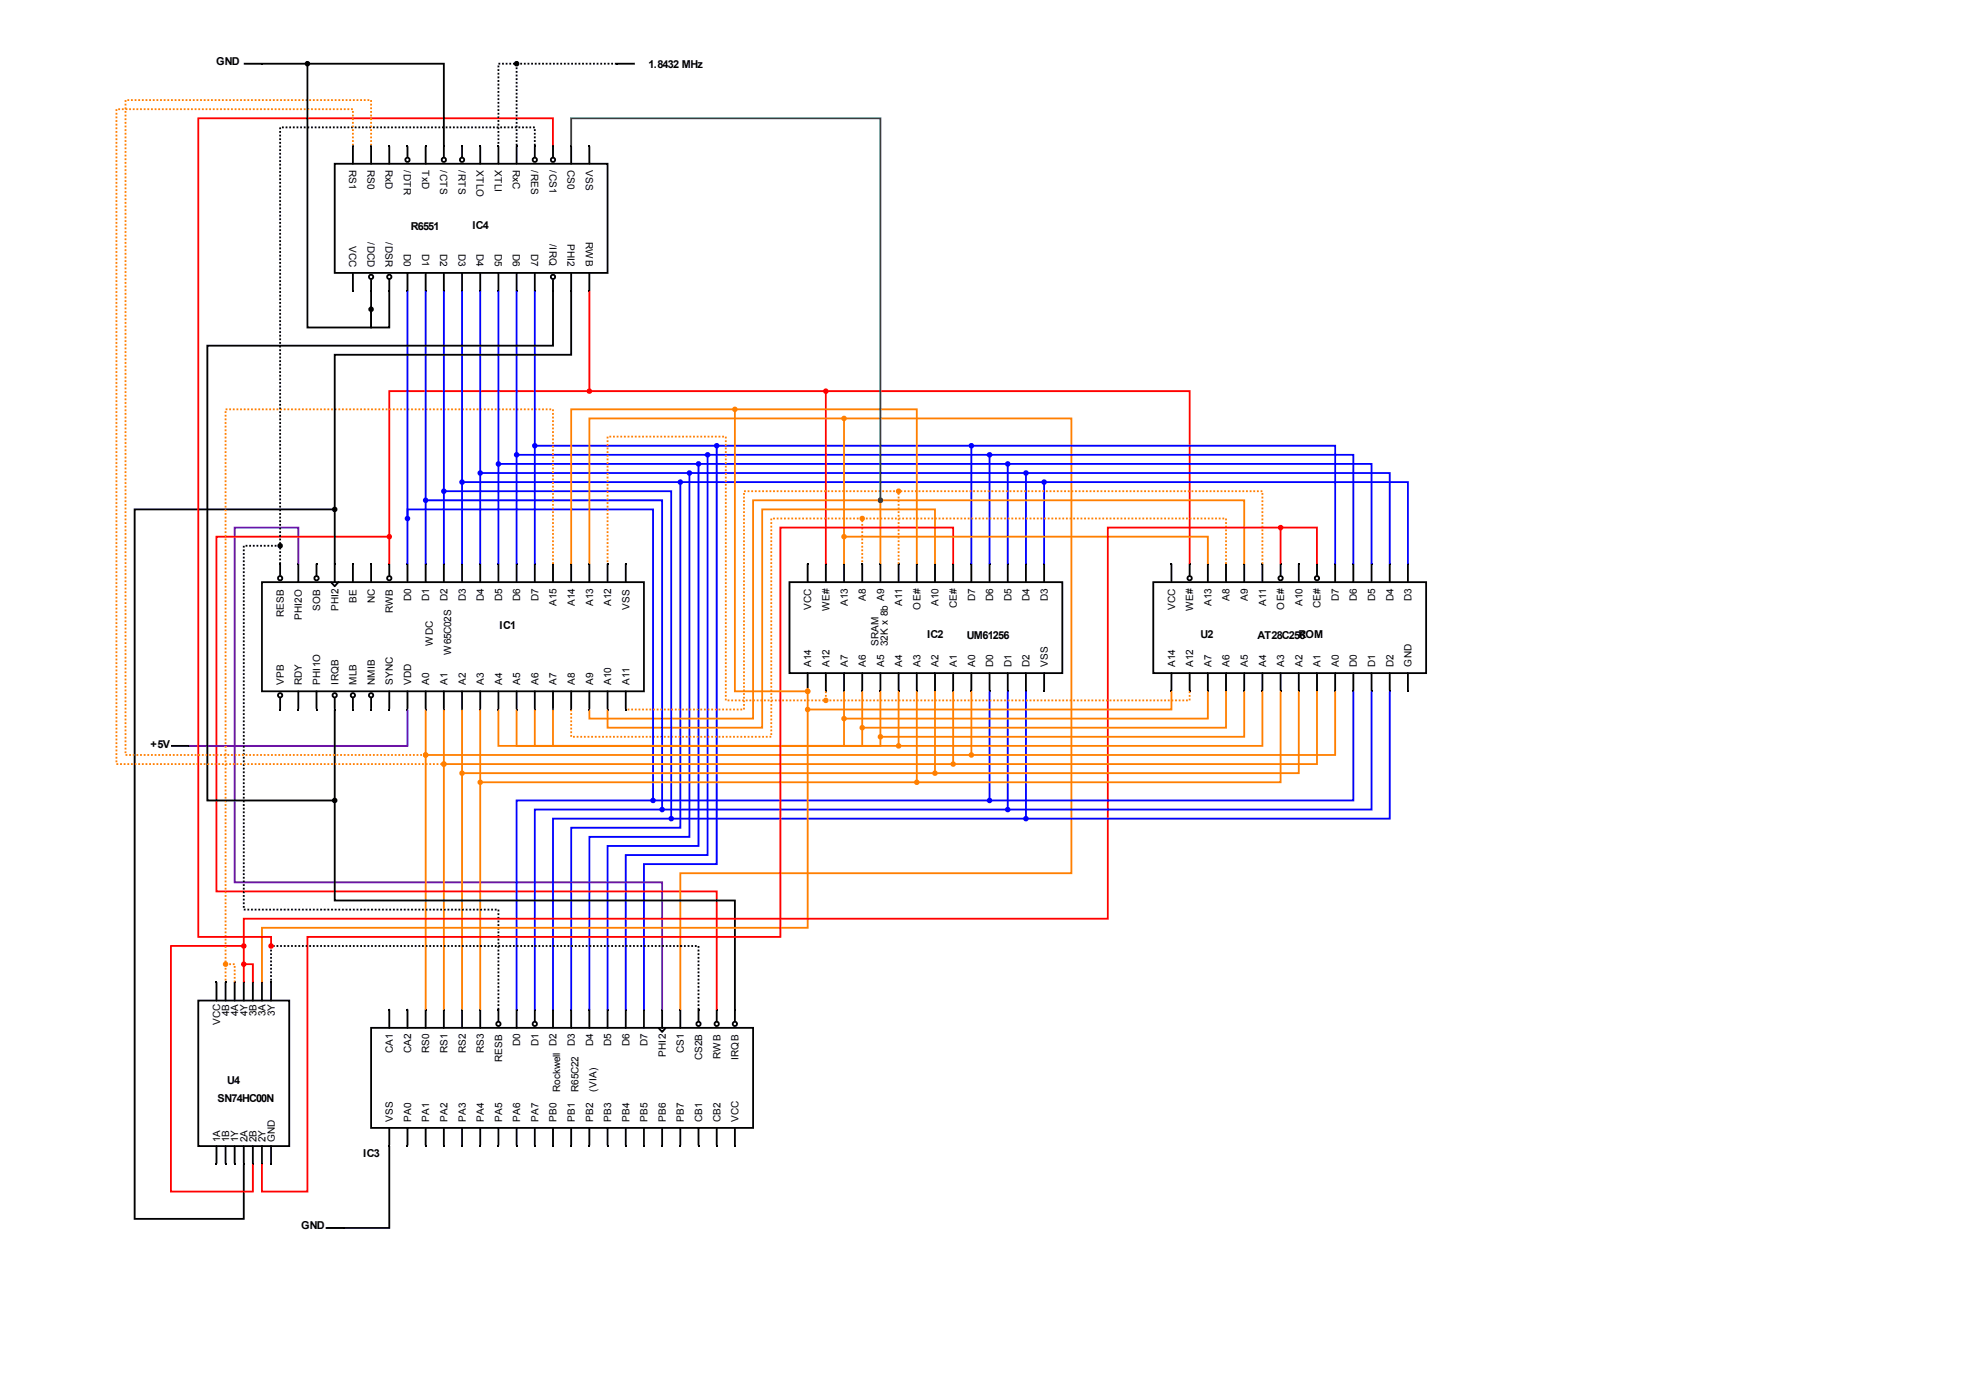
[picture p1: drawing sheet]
<svg xmlns="http://www.w3.org/2000/svg" width="297mm" height="210mm" viewBox="0 0 297 210" stroke-linecap="round" stroke-linejoin="round" font-family="sans-serif">
<defs><g id="words">
<g font-size="1.7">
<text x="32.7" y="9.8">GND</text>
<text x="98.1" y="10.3">1.8432 MHz</text>
<text x="62.1" y="34.8">R6551</text>
<text x="71.4" y="34.6">IC4</text>
<text x="75.6" y="95.1">IC1</text>
<text x="140.2" y="96.5">IC2</text>
<text x="146.2" y="96.7">UM61256</text>
<text x="181.5" y="96.5">U2</text>
<text x="190.2" y="96.7">AT28C25R</text>
<text x="196.5" y="96.7">6OM</text>
<text x="22.8" y="113.1">+5V</text>
<text x="32.9" y="166.6">SN74HC00N</text>
<text x="34.4" y="163.9">U4</text>
<text x="54.9" y="174.9">IC3</text>
<text x="45.5" y="185.9">GND</text>
</g>
<g font-size="1.5">
<text x="52.8" y="25.7" transform="rotate(90 52.8 25.7)">RS1</text>
<text x="55.6" y="25.7" transform="rotate(90 55.6 25.7)">RS0</text>
<text x="58.3" y="25.7" transform="rotate(90 58.3 25.7)">RxD</text>
<text x="61.1" y="25.7" transform="rotate(90 61.1 25.7)">/DTR</text>
<text x="63.8" y="25.7" transform="rotate(90 63.8 25.7)">TxD</text>
<text x="66.6" y="25.7" transform="rotate(90 66.6 25.7)">/CTS</text>
<text x="69.3" y="25.7" transform="rotate(90 69.3 25.7)">/RTS</text>
<text x="72.1" y="25.7" transform="rotate(90 72.1 25.7)">XTLO</text>
<text x="74.8" y="25.7" transform="rotate(90 74.8 25.7)">XTLI</text>
<text x="77.6" y="25.7" transform="rotate(90 77.6 25.7)">RxC</text>
<text x="80.3" y="25.7" transform="rotate(90 80.3 25.7)">/RES</text>
<text x="83.1" y="25.7" transform="rotate(90 83.1 25.7)">/CS1</text>
<text x="85.8" y="25.7" transform="rotate(90 85.8 25.7)">CS0</text>
<text x="88.6" y="25.7" transform="rotate(90 88.6 25.7)">VSS</text>
<text x="52.8" y="37.1" transform="rotate(90 52.8 37.1)">VCC</text>
<text x="55.6" y="36.6" transform="rotate(90 55.6 36.6)">/DCD</text>
<text x="58.3" y="36.6" transform="rotate(90 58.3 36.6)">/DSR</text>
<text x="61.1" y="38.5" transform="rotate(90 61.1 38.5)">D0</text>
<text x="63.8" y="38.5" transform="rotate(90 63.8 38.5)">D1</text>
<text x="66.6" y="38.5" transform="rotate(90 66.6 38.5)">D2</text>
<text x="69.3" y="38.5" transform="rotate(90 69.3 38.5)">D3</text>
<text x="72.1" y="38.5" transform="rotate(90 72.1 38.5)">D4</text>
<text x="74.8" y="38.5" transform="rotate(90 74.8 38.5)">D5</text>
<text x="77.6" y="38.5" transform="rotate(90 77.6 38.5)">D6</text>
<text x="80.3" y="38.5" transform="rotate(90 80.3 38.5)">D7</text>
<text x="83.1" y="36.9" transform="rotate(90 83.1 36.9)">/IRQ</text>
<text x="85.8" y="36.9" transform="rotate(90 85.8 36.9)">PHI2</text>
<text x="88.6" y="36.6" transform="rotate(90 88.6 36.6)">RWB</text>
<text x="42.9" y="93.2" transform="rotate(-90 42.9 93.2)">RESB</text>
<text x="45.7" y="93.8" transform="rotate(-90 45.7 93.8)">PHI2O</text>
<text x="48.4" y="92.4" transform="rotate(-90 48.4 92.4)">SOB</text>
<text x="51.2" y="92.4" transform="rotate(-90 51.2 92.4)">PHI2</text>
<text x="53.9" y="91.1" transform="rotate(-90 53.9 91.1)">BE</text>
<text x="56.7" y="91.1" transform="rotate(-90 56.7 91.1)">NC</text>
<text x="59.4" y="92.7" transform="rotate(-90 59.4 92.7)">RWB</text>
<text x="62.2" y="90.8" transform="rotate(-90 62.2 90.8)">D0</text>
<text x="64.9" y="90.8" transform="rotate(-90 64.9 90.8)">D1</text>
<text x="67.7" y="90.8" transform="rotate(-90 67.7 90.8)">D2</text>
<text x="70.4" y="90.8" transform="rotate(-90 70.4 90.8)">D3</text>
<text x="73.2" y="90.8" transform="rotate(-90 73.2 90.8)">D4</text>
<text x="75.9" y="90.8" transform="rotate(-90 75.9 90.8)">D5</text>
<text x="78.7" y="90.8" transform="rotate(-90 78.7 90.8)">D6</text>
<text x="81.4" y="90.8" transform="rotate(-90 81.4 90.8)">D7</text>
<text x="84.2" y="91.6" transform="rotate(-90 84.2 91.6)">A15</text>
<text x="86.9" y="91.6" transform="rotate(-90 86.9 91.6)">A14</text>
<text x="89.7" y="91.6" transform="rotate(-90 89.7 91.6)">A13</text>
<text x="92.4" y="91.6" transform="rotate(-90 92.4 91.6)">A12</text>
<text x="95.2" y="92.2" transform="rotate(-90 95.2 92.2)">VSS</text>
<text x="122.7" y="92.2" transform="rotate(-90 122.7 92.2)">VCC</text>
<text x="125.4" y="92.4" transform="rotate(-90 125.4 92.4)">WE#</text>
<text x="128.2" y="91.6" transform="rotate(-90 128.2 91.6)">A13</text>
<text x="130.9" y="90.8" transform="rotate(-90 130.9 90.8)">A8</text>
<text x="133.7" y="90.8" transform="rotate(-90 133.7 90.8)">A9</text>
<text x="136.4" y="91.6" transform="rotate(-90 136.4 91.6)">A11</text>
<text x="139.2" y="92.2" transform="rotate(-90 139.2 92.2)">OE#</text>
<text x="141.9" y="91.6" transform="rotate(-90 141.9 91.6)">A10</text>
<text x="144.7" y="91.9" transform="rotate(-90 144.7 91.9)">CE#</text>
<text x="147.4" y="90.8" transform="rotate(-90 147.4 90.8)">D7</text>
<text x="150.2" y="90.8" transform="rotate(-90 150.2 90.8)">D6</text>
<text x="152.9" y="90.8" transform="rotate(-90 152.9 90.8)">D5</text>
<text x="155.7" y="90.8" transform="rotate(-90 155.7 90.8)">D4</text>
<text x="158.5" y="90.8" transform="rotate(-90 158.5 90.8)">D3</text>
<text x="177.7" y="92.2" transform="rotate(-90 177.7 92.2)">VCC</text>
<text x="180.5" y="92.4" transform="rotate(-90 180.5 92.4)">WE#</text>
<text x="183.2" y="91.6" transform="rotate(-90 183.2 91.6)">A13</text>
<text x="186" y="90.8" transform="rotate(-90 186 90.8)">A8</text>
<text x="188.7" y="90.8" transform="rotate(-90 188.7 90.8)">A9</text>
<text x="191.5" y="91.6" transform="rotate(-90 191.5 91.6)">A11</text>
<text x="194.2" y="92.2" transform="rotate(-90 194.2 92.2)">OE#</text>
<text x="197" y="91.6" transform="rotate(-90 197 91.6)">A10</text>
<text x="199.7" y="91.9" transform="rotate(-90 199.7 91.9)">CE#</text>
<text x="202.5" y="90.8" transform="rotate(-90 202.5 90.8)">D7</text>
<text x="205.2" y="90.8" transform="rotate(-90 205.2 90.8)">D6</text>
<text x="208" y="90.8" transform="rotate(-90 208 90.8)">D5</text>
<text x="210.7" y="90.8" transform="rotate(-90 210.7 90.8)">D4</text>
<text x="213.5" y="90.8" transform="rotate(-90 213.5 90.8)">D3</text>
<text x="65.5" y="97.7" transform="rotate(-90 65.5 97.7)">WDC</text>
<text x="68.2" y="99" transform="rotate(-90 68.2 99)">W65C02S</text>
<text x="122.7" y="100.8" transform="rotate(-90 122.7 100.8)">A14</text>
<text x="125.4" y="100.8" transform="rotate(-90 125.4 100.8)">A12</text>
<text x="128.2" y="100.8" transform="rotate(-90 128.2 100.8)">A7</text>
<text x="130.9" y="100.8" transform="rotate(-90 130.9 100.8)">A6</text>
<text x="132.9" y="97.7" transform="rotate(-90 132.9 97.7)">SRAM</text>
<text x="133.7" y="100.8" transform="rotate(-90 133.7 100.8)">A5</text>
<text x="134.2" y="97.7" transform="rotate(-90 134.2 97.7)">32K x 8b</text>
<text x="136.4" y="100.8" transform="rotate(-90 136.4 100.8)">A4</text>
<text x="139.2" y="100.8" transform="rotate(-90 139.2 100.8)">A3</text>
<text x="141.9" y="100.8" transform="rotate(-90 141.9 100.8)">A2</text>
<text x="144.7" y="100.8" transform="rotate(-90 144.7 100.8)">A1</text>
<text x="147.4" y="100.8" transform="rotate(-90 147.4 100.8)">A0</text>
<text x="150.2" y="100.8" transform="rotate(-90 150.2 100.8)">D0</text>
<text x="152.9" y="100.8" transform="rotate(-90 152.9 100.8)">D1</text>
<text x="155.7" y="100.8" transform="rotate(-90 155.7 100.8)">D2</text>
<text x="158.5" y="100.8" transform="rotate(-90 158.5 100.8)">VSS</text>
<text x="177.7" y="100.8" transform="rotate(-90 177.7 100.8)">A14</text>
<text x="180.5" y="100.8" transform="rotate(-90 180.5 100.8)">A12</text>
<text x="183.2" y="100.8" transform="rotate(-90 183.2 100.8)">A7</text>
<text x="186" y="100.8" transform="rotate(-90 186 100.8)">A6</text>
<text x="188.7" y="100.8" transform="rotate(-90 188.7 100.8)">A5</text>
<text x="191.5" y="100.8" transform="rotate(-90 191.5 100.8)">A4</text>
<text x="194.2" y="100.8" transform="rotate(-90 194.2 100.8)">A3</text>
<text x="197" y="100.8" transform="rotate(-90 197 100.8)">A2</text>
<text x="199.7" y="100.8" transform="rotate(-90 199.7 100.8)">A1</text>
<text x="202.5" y="100.8" transform="rotate(-90 202.5 100.8)">A0</text>
<text x="205.2" y="100.8" transform="rotate(-90 205.2 100.8)">D0</text>
<text x="208" y="100.8" transform="rotate(-90 208 100.8)">D1</text>
<text x="210.7" y="100.8" transform="rotate(-90 210.7 100.8)">D2</text>
<text x="213.5" y="100.8" transform="rotate(-90 213.5 100.8)">GND</text>
<text x="42.9" y="103.6" transform="rotate(-90 42.9 103.6)">VPB</text>
<text x="45.7" y="103.6" transform="rotate(-90 45.7 103.6)">RDY</text>
<text x="48.4" y="103.6" transform="rotate(-90 48.4 103.6)">PHI1O</text>
<text x="51.2" y="103.6" transform="rotate(-90 51.2 103.6)">IRQB</text>
<text x="53.9" y="103.6" transform="rotate(-90 53.9 103.6)">MLB</text>
<text x="56.7" y="103.6" transform="rotate(-90 56.7 103.6)">NMIB</text>
<text x="59.4" y="103.6" transform="rotate(-90 59.4 103.6)">SYNC</text>
<text x="62.2" y="103.6" transform="rotate(-90 62.2 103.6)">VDD</text>
<text x="64.9" y="103.6" transform="rotate(-90 64.9 103.6)">A0</text>
<text x="67.7" y="103.6" transform="rotate(-90 67.7 103.6)">A1</text>
<text x="70.4" y="103.6" transform="rotate(-90 70.4 103.6)">A2</text>
<text x="73.2" y="103.6" transform="rotate(-90 73.2 103.6)">A3</text>
<text x="75.9" y="103.6" transform="rotate(-90 75.9 103.6)">A4</text>
<text x="78.7" y="103.6" transform="rotate(-90 78.7 103.6)">A5</text>
<text x="81.4" y="103.6" transform="rotate(-90 81.4 103.6)">A6</text>
<text x="84.2" y="103.6" transform="rotate(-90 84.2 103.6)">A7</text>
<text x="86.9" y="103.6" transform="rotate(-90 86.9 103.6)">A8</text>
<text x="89.7" y="103.6" transform="rotate(-90 89.7 103.6)">A9</text>
<text x="92.4" y="103.6" transform="rotate(-90 92.4 103.6)">A10</text>
<text x="95.2" y="103.6" transform="rotate(-90 95.2 103.6)">A11</text>
<text x="33.3" y="155" transform="rotate(-90 33.3 155)">VCC</text>
<text x="34.7" y="153.7" transform="rotate(-90 34.7 153.7)">4B</text>
<text x="36" y="153.7" transform="rotate(-90 36 153.7)">4A</text>
<text x="37.4" y="153.7" transform="rotate(-90 37.4 153.7)">4Y</text>
<text x="38.8" y="153.7" transform="rotate(-90 38.8 153.7)">3B</text>
<text x="40.2" y="153.7" transform="rotate(-90 40.2 153.7)">3A</text>
<text x="41.5" y="153.7" transform="rotate(-90 41.5 153.7)">3Y</text>
<text x="59.4" y="159.3" transform="rotate(-90 59.4 159.3)">CA1</text>
<text x="62.2" y="159.3" transform="rotate(-90 62.2 159.3)">CA2</text>
<text x="64.9" y="159.3" transform="rotate(-90 64.9 159.3)">RS0</text>
<text x="67.7" y="159.3" transform="rotate(-90 67.7 159.3)">RS1</text>
<text x="70.4" y="159.3" transform="rotate(-90 70.4 159.3)">RS2</text>
<text x="73.2" y="159.3" transform="rotate(-90 73.2 159.3)">RS3</text>
<text x="75.9" y="160.6" transform="rotate(-90 75.9 160.6)">RESB</text>
<text x="78.7" y="158.2" transform="rotate(-90 78.7 158.2)">D0</text>
<text x="81.4" y="158.2" transform="rotate(-90 81.4 158.2)">D1</text>
<text x="84.2" y="158.2" transform="rotate(-90 84.2 158.2)">D2</text>
<text x="86.9" y="158.2" transform="rotate(-90 86.9 158.2)">D3</text>
<text x="89.7" y="158.2" transform="rotate(-90 89.7 158.2)">D4</text>
<text x="92.4" y="158.2" transform="rotate(-90 92.4 158.2)">D5</text>
<text x="95.2" y="158.2" transform="rotate(-90 95.2 158.2)">D6</text>
<text x="97.9" y="158.2" transform="rotate(-90 97.9 158.2)">D7</text>
<text x="100.7" y="159.8" transform="rotate(-90 100.7 159.8)">PHI2</text>
<text x="103.4" y="159.3" transform="rotate(-90 103.4 159.3)">CS1</text>
<text x="106.2" y="160.4" transform="rotate(-90 106.2 160.4)">CS2B</text>
<text x="108.9" y="160.1" transform="rotate(-90 108.9 160.1)">RWB</text>
<text x="111.7" y="160.4" transform="rotate(-90 111.7 160.4)">IRQB</text>
<text x="84.7" y="165.1" transform="rotate(-90 84.7 165.1)">Rockwell</text>
<text x="87.5" y="165.1" transform="rotate(-90 87.5 165.1)">R65C22</text>
<text x="90.2" y="165.1" transform="rotate(-90 90.2 165.1)">(VIA)</text>
<text x="33.3" y="172.8" transform="rotate(-90 33.3 172.8)">1A</text>
<text x="34.7" y="172.8" transform="rotate(-90 34.7 172.8)">1B</text>
<text x="36" y="172.8" transform="rotate(-90 36 172.8)">1Y</text>
<text x="37.4" y="172.8" transform="rotate(-90 37.4 172.8)">2A</text>
<text x="38.8" y="172.8" transform="rotate(-90 38.8 172.8)">2B</text>
<text x="40.2" y="172.8" transform="rotate(-90 40.2 172.8)">2Y</text>
<text x="41.5" y="172.8" transform="rotate(-90 41.5 172.8)">GND</text>
<text x="59.4" y="169.6" transform="rotate(-90 59.4 169.6)">VSS</text>
<text x="62.2" y="169.6" transform="rotate(-90 62.2 169.6)">PA0</text>
<text x="64.9" y="169.6" transform="rotate(-90 64.9 169.6)">PA1</text>
<text x="67.7" y="169.6" transform="rotate(-90 67.7 169.6)">PA2</text>
<text x="70.4" y="169.6" transform="rotate(-90 70.4 169.6)">PA3</text>
<text x="73.2" y="169.6" transform="rotate(-90 73.2 169.6)">PA4</text>
<text x="75.9" y="169.6" transform="rotate(-90 75.9 169.6)">PA5</text>
<text x="78.7" y="169.6" transform="rotate(-90 78.7 169.6)">PA6</text>
<text x="81.4" y="169.6" transform="rotate(-90 81.4 169.6)">PA7</text>
<text x="84.2" y="169.6" transform="rotate(-90 84.2 169.6)">PB0</text>
<text x="86.9" y="169.6" transform="rotate(-90 86.9 169.6)">PB1</text>
<text x="89.7" y="169.6" transform="rotate(-90 89.7 169.6)">PB2</text>
<text x="92.4" y="169.6" transform="rotate(-90 92.4 169.6)">PB3</text>
<text x="95.2" y="169.6" transform="rotate(-90 95.2 169.6)">PB4</text>
<text x="97.9" y="169.6" transform="rotate(-90 97.9 169.6)">PB5</text>
<text x="100.7" y="169.6" transform="rotate(-90 100.7 169.6)">PB6</text>
<text x="103.4" y="169.6" transform="rotate(-90 103.4 169.6)">PB7</text>
<text x="106.2" y="169.6" transform="rotate(-90 106.2 169.6)">CB1</text>
<text x="108.9" y="169.6" transform="rotate(-90 108.9 169.6)">CB2</text>
<text x="111.7" y="169.6" transform="rotate(-90 111.7 169.6)">VCC</text>
</g>
</g></defs>
<g fill="#000">
<path d="M42.2 85.1h.3v.3h-.3zM45 85.1h.3v.3h-.3zM47.7 85.1h.3v.3h-.3zM50.5 85.1h.3v.3h-.3zM53.2 85.1h.3v.3h-.3zM56 85.1h.3v.3h-.3zM58.7 85.1h.3v.3h-.3zM61.5 85.1h.3v.3h-.3zM64.2 85.1h.3v.3h-.3zM67 85.1h.3v.3h-.3zM69.7 85.1h.3v.3h-.3zM72.5 85.1h.3v.3h-.3z"/>
<path d="M75.2 85.1h.3v.3h-.3zM78 85.1h.3v.3h-.3zM80.7 85.1h.3v.3h-.3zM83.5 85.1h.3v.3h-.3zM86.2 85.1h.3v.3h-.3zM89 85.1h.3v.3h-.3zM91.7 85.1h.3v.3h-.3zM94.5 85.1h.3v.3h-.3zM42.2 107.2h.3v.2h-.3zM45 107.2h.3v.2h-.3zM47.7 107.2h.3v.2h-.3zM50.5 107.2h.3v.2h-.3z"/>
<path d="M53.2 107.2h.3v.2h-.3zM56 107.2h.3v.2h-.3zM58.7 107.2h.3v.2h-.3zM61.5 107.2h.3v.2h-.3zM64.2 107.2h.3v.2h-.3zM67 107.2h.3v.2h-.3zM69.7 107.2h.3v.2h-.3zM72.5 107.2h.3v.2h-.3zM75.2 107.2h.3v.2h-.3zM78 107.2h.3v.2h-.3zM80.7 107.2h.3v.2h-.3zM83.5 107.2h.3v.2h-.3z"/>
<path d="M86.2 107.2h.3v.2h-.3zM89 107.2h.3v.2h-.3zM91.7 107.2h.3v.2h-.3zM94.5 107.2h.3v.2h-.3z"/>
</g>
<path d="M39.6 88h57.8v16.5h-57.8z" fill="#fff"/>
<path d="M39.6 88h57.8v16.5h-57.8zM42.4 105.6v1.6" fill="none" stroke="#000" stroke-width=".28"/>
<circle cx="42.4" cy="105.1" r=".32" fill="#fff"/>
<g fill="none" stroke="#000" stroke-width=".28">
<path d="M45.1 104.5v2.7M47.9 104.5v2.7M50.6 105.6v1.6"/>
<circle cx="42.4" cy="105.1" r=".32"/>
</g>
<circle cx="50.6" cy="105.1" r=".32" fill="#fff"/>
<g fill="none" stroke="#000" stroke-width=".28">
<path d="M53.4 105.6v1.6"/>
<circle cx="50.6" cy="105.1" r=".32"/>
</g>
<circle cx="53.4" cy="105.1" r=".32" fill="#fff"/>
<g fill="none" stroke="#000" stroke-width=".28">
<path d="M56.1 105.6v1.6"/>
<circle cx="53.4" cy="105.1" r=".32"/>
</g>
<circle cx="56.1" cy="105.1" r=".32" fill="#fff"/>
<g fill="none" stroke="#000" stroke-width=".28">
<path d="M58.9 85.3v1.7M61.6 85.3v2.7M64.4 85.3v2.7M67.1 85.3v2.7M69.9 85.3v2.7M72.6 85.3v2.7M75.4 85.3v2.7M78.1 85.3v2.7M80.9 85.3v2.7M83.6 85.3v2.7M86.4 85.3v2.7M89.1 85.3v2.7"/>
<path d="M91.9 85.3v2.7M94.6 85.3v2.7M58.9 104.5v2.7M61.6 104.5v2.7M64.4 104.5v2.7M67.1 104.5v2.7M69.9 104.5v2.7M72.6 104.5v2.7M75.4 104.5v2.7M78.1 104.5v2.7M80.9 104.5v2.7M83.6 104.5v2.7"/>
<path d="M86.4 104.5v2.7M89.1 104.5v2.7M91.9 104.5v2.7M94.6 104.5v2.7"/>
<circle cx="56.1" cy="105.1" r=".32"/>
</g>
<circle cx="58.9" cy="87.4" r=".32" fill="#fff"/>
<g fill="none" stroke="#000" stroke-width=".28">
<path d="M47.9 85.3v1.7M50.1 88l.5 .7 .6-.7M50.6 85.3v2.7M53.4 85.3v2.7M56.1 85.3v2.7"/>
<circle cx="58.9" cy="87.4" r=".32"/>
</g>
<circle cx="47.9" cy="87.4" r=".32" fill="#fff"/>
<g fill="none" stroke="#000" stroke-width=".28">
<path d="M42.4 85.3v1.7M45.1 85.3v2.7"/>
<circle cx="47.9" cy="87.4" r=".32"/>
</g>
<circle cx="42.4" cy="87.4" r=".32" fill="#fff"/>
<circle cx="42.4" cy="87.4" r=".32" fill="none" stroke="#000" stroke-width=".28"/>
<g fill="#000">
<path d="M58.7 152.5h.3v.3h-.3zM61.5 152.5h.3v.3h-.3zM64.2 152.5h.3v.3h-.3zM67 152.5h.3v.3h-.3zM69.7 152.5h.3v.3h-.3zM72.5 152.5h.3v.3h-.3zM75.2 152.5h.3v.3h-.3zM78 152.5h.3v.3h-.3zM80.7 152.5h.3v.3h-.3zM83.5 152.5h.3v.3h-.3zM86.2 152.5h.3v.3h-.3zM89 152.5h.3v.3h-.3z"/>
<path d="M91.7 152.5h.3v.3h-.3zM94.5 152.5h.3v.3h-.3zM97.2 152.5h.3v.3h-.3zM100 152.5h.3v.3h-.3zM102.7 152.5h.3v.3h-.3zM105.5 152.5h.3v.3h-.3zM108.2 152.5h.3v.3h-.3zM111 152.5h.3v.3h-.3zM58.7 173.2h.3v.2h-.3zM61.5 173.2h.3v.2h-.3zM64.2 173.2h.3v.2h-.3zM67 173.2h.3v.2h-.3z"/>
<path d="M69.7 173.2h.3v.2h-.3zM72.5 173.2h.3v.2h-.3zM75.2 173.2h.3v.2h-.3zM78 173.2h.3v.2h-.3zM80.7 173.2h.3v.2h-.3zM83.5 173.2h.3v.2h-.3zM86.2 173.2h.3v.2h-.3zM89 173.2h.3v.2h-.3zM91.7 173.2h.3v.2h-.3zM94.5 173.2h.3v.2h-.3zM97.2 173.2h.3v.2h-.3zM100 173.2h.3v.2h-.3z"/>
<path d="M102.7 173.2h.3v.2h-.3zM105.5 173.2h.3v.2h-.3zM108.2 173.2h.3v.2h-.3zM111 173.2h.3v.2h-.3z"/>
</g>
<path d="M56.1 155.4h57.8v15.2h-57.8z" fill="#fff"/>
<g fill="none" stroke="#000" stroke-width=".28">
<path d="M56.1 155.4h57.8v15.2h-57.8zM111.1 152.7v1.7M58.9 170.6v2.6M61.6 170.6v2.6M64.4 170.6v2.6M67.1 170.6v2.6M69.9 170.6v2.6M72.6 170.6v2.6M75.4 170.6v2.6M78.1 170.6v2.6M80.9 170.6v2.6M83.6 170.6v2.6"/>
<path d="M86.4 170.6v2.6M89.1 170.6v2.6M91.9 170.6v2.6M94.6 170.6v2.6M97.4 170.6v2.6M100.1 170.6v2.6M102.9 170.6v2.6M105.6 170.6v2.6M108.4 170.6v2.6M111.1 170.6v2.6"/>
</g>
<circle cx="111.1" cy="154.8" r=".32" fill="#fff"/>
<g fill="none" stroke="#000" stroke-width=".28">
<path d="M108.4 152.7v1.7"/>
<circle cx="111.1" cy="154.8" r=".32"/>
</g>
<circle cx="108.4" cy="154.8" r=".32" fill="#fff"/>
<g fill="none" stroke="#000" stroke-width=".28">
<path d="M105.6 152.7v1.7"/>
<circle cx="108.4" cy="154.8" r=".32"/>
</g>
<circle cx="105.6" cy="154.8" r=".32" fill="#fff"/>
<g fill="none" stroke="#000" stroke-width=".28">
<path d="M80.9 152.7v1.7M83.6 152.7v2.7M86.4 152.7v2.7M89.1 152.7v2.7M91.9 152.7v2.7M94.6 152.7v2.7M97.4 152.7v2.7M99.6 155.4l.5 .6 .6-.6M100.1 152.7v2.7M102.9 152.7v2.7"/>
<circle cx="105.6" cy="154.8" r=".32"/>
</g>
<circle cx="80.9" cy="154.8" r=".32" fill="#fff"/>
<g fill="none" stroke="#000" stroke-width=".28">
<path d="M75.4 152.7v1.7M78.1 152.7v2.7"/>
<circle cx="80.9" cy="154.8" r=".32"/>
</g>
<circle cx="75.4" cy="154.8" r=".32" fill="#fff"/>
<g fill="none" stroke="#000" stroke-width=".28">
<path d="M58.9 152.7v2.7M61.6 152.7v2.7M64.4 152.7v2.7M67.1 152.7v2.7M69.9 152.7v2.7M72.6 152.7v2.7"/>
<circle cx="75.4" cy="154.8" r=".32"/>
</g>
<path d="M69.9 85.3v-12.4h33v52.3h-16.5v27.5M72.6 85.3v-13.8h31.7v55h-15.2v26.2M75.4 85.3v-15.1h30.2v57.7h-13.7v24.8M78.1 85.3v-16.5h28.9v60.5h-12.4v23.4M80.9 85.3v-17.9h27.5v63.3h-11v22" fill="none" stroke="#00f" stroke-width=".28"/>
<path d="M45.1 85.3v-5.5h-9.6v53.6h64.6v19.3" fill="none" stroke="#5f00bf" stroke-width=".28"/>
<path d="M64.4 107.3v45.4M67.1 107.3v45.4M69.9 107.3v45.4M72.6 107.3v45.4" fill="none" stroke="#ff7f00" stroke-width=".28"/>
<path d="M58.9 85.3v-4.1h-26.2v53.6h75.7v17.9" fill="none" stroke="#f00" stroke-width=".28"/>
<g fill="#000">
<path d="M122 85.1h.3v.3h-.3zM124.8 85.1h.2v.3h-.2zM127.5 85.1h.3v.3h-.3zM130.3 85.1h.2v.3h-.2zM133 85.1h.3v.3h-.3zM135.8 85.1h.2v.3h-.2zM138.5 85.1h.3v.3h-.3zM141.3 85.1h.2v.3h-.2zM144 85.1h.3v.3h-.3zM146.8 85.1h.2v.3h-.2zM149.5 85.1h.3v.3h-.3zM152.3 85.1h.2v.3h-.2z"/>
<path d="M155 85.1h.3v.3h-.3zM157.8 85.1h.2v.3h-.2zM122 104.4h.3v.3h-.3zM124.8 104.4h.2v.3h-.2zM127.5 104.4h.3v.3h-.3zM130.3 104.4h.2v.3h-.2zM133 104.4h.3v.3h-.3zM135.8 104.4h.2v.3h-.2zM138.5 104.4h.3v.3h-.3zM141.3 104.4h.2v.3h-.2zM144 104.4h.3v.3h-.3zM146.8 104.4h.2v.3h-.2z"/>
<path d="M149.5 104.4h.3v.3h-.3zM152.3 104.4h.2v.3h-.2zM155 104.4h.3v.3h-.3zM157.8 104.4h.2v.3h-.2z"/>
</g>
<path d="M119.4 88h41.3v13.8h-41.3z" fill="#fff"/>
<g fill="none" stroke="#000" stroke-width=".28">
<path d="M119.4 88h41.3v13.8h-41.3zM122.1 85.3v2.7M124.9 85.3v2.7M127.6 85.3v2.7M130.4 85.3v2.7M133.1 85.3v2.7M135.9 85.3v2.7M138.6 85.3v2.7M141.4 85.3v2.7M144.1 85.3v2.7M146.9 85.3v2.7M149.6 85.3v2.7"/>
<path d="M152.4 85.3v2.7M155.1 85.3v2.7M157.9 85.3v2.7M122.1 101.8v2.6M124.9 101.8v2.6M127.6 101.8v2.6M130.4 101.8v2.6M133.1 101.8v2.6M135.9 101.8v2.6M138.6 101.8v2.6M141.4 101.8v2.6M144.1 101.8v2.6"/>
<path d="M146.9 101.8v2.6M149.6 101.8v2.6M152.4 101.8v2.6M155.1 101.8v2.6M157.9 101.8v2.6"/>
</g>
<path d="M103.2 72.9h54.7v12.4" fill="none" stroke="#00f" stroke-width=".28"/>
<circle cx="102.9" cy="72.9" r=".28" fill="#00f"/>
<g fill="none" stroke="#00f" stroke-width=".28">
<path d="M104.5 71.5h50.6v13.8"/>
<circle cx="102.9" cy="72.9" r=".28"/>
</g>
<circle cx="104.3" cy="71.5" r=".28" fill="#00f"/>
<g fill="none" stroke="#00f" stroke-width=".28">
<path d="M105.9 70.2h46.5v15.1"/>
<circle cx="104.3" cy="71.5" r=".28"/>
</g>
<circle cx="105.6" cy="70.2" r=".28" fill="#00f"/>
<g fill="none" stroke="#00f" stroke-width=".28">
<path d="M107.3 68.8h42.3v16.5"/>
<circle cx="105.6" cy="70.2" r=".28"/>
</g>
<circle cx="107" cy="68.8" r=".28" fill="#00f"/>
<g fill="none" stroke="#00f" stroke-width=".28">
<path d="M108.7 67.4h38.2v17.9"/>
<circle cx="107" cy="68.8" r=".28"/>
</g>
<circle cx="108.4" cy="67.4" r=".28" fill="#00f"/>
<circle cx="108.4" cy="67.4" r=".28" fill="none" stroke="#00f" stroke-width=".28"/>
<path d="M58.9 80.9v-21.8h66v26.2" fill="none" stroke="#f00" stroke-width=".28"/>
<circle cx="58.9" cy="81.2" r=".28" fill="#f00"/>
<circle cx="58.9" cy="81.2" r=".28" fill="none" stroke="#f00" stroke-width=".28"/>
<path d="M133.1 85.3v-9.6h-19.2v33h-24.8v-1.4M141.4 85.3v-8.3h-26.1v33h-23.4v-2.7" fill="none" stroke="#ff7f00" stroke-width=".28"/>
<path d="M86.2 107.3h.3v.3h-.3zM86.2 107.8h.3v.3h-.3zM86.2 108.4h.3v.3h-.3zM86.2 108.9h.3v.3h-.3zM86.2 109.5h.3v.3h-.3zM86.2 110h.3v.3h-.3zM86.2 110.6h.3v.3h-.3zM86.2 111.1h.3v.3h-.3zM86.7 111.3h.2v.3h-.2zM87.2 111.3h.3v.3h-.3zM87.8 111.3h.2v.3h-.2zM88.3 111.3h.3v.3h-.3zM88.9 111.3h.2v.3h-.2zM89.4 111.3h.3v.3h-.3zM90 111.3h.2v.3h-.2zM90.5 111.3h.3v.3h-.3zM91.1 111.3h.2v.3h-.2zM91.6 111.3h.3v.3h-.3zM92.2 111.3h.2v.3h-.2zM92.7 111.3h.3v.3h-.3zM93.3 111.3h.2v.3h-.2zM93.8 111.3h.3v.3h-.3zM94.4 111.3h.2v.3h-.2zM94.9 111.3h.3v.3h-.3zM95.5 111.3h.2v.3h-.2zM96 111.3h.3v.3h-.3zM96.6 111.3h.2v.3h-.2zM97.1 111.3h.3v.3h-.3zM97.7 111.3h.2v.3h-.2zM98.2 111.3h.3v.3h-.3zM98.8 111.3h.2v.3h-.2zM99.3 111.3h.3v.3h-.3zM99.9 111.3h.2v.3h-.2zM100.4 111.3h.3v.3h-.3zM101 111.3h.2v.3h-.2zM101.5 111.3h.3v.3h-.3zM102.1 111.3h.2v.3h-.2zM102.6 111.3h.3v.3h-.3zM103.2 111.3h.2v.3h-.2zM103.7 111.3h.3v.3h-.3zM104.3 111.3h.2v.3h-.2zM104.8 111.3h.3v.3h-.3zM105.4 111.3h.2v.3h-.2zM105.9 111.3h.3v.3h-.3zM106.5 111.3h.2v.3h-.2zM107 111.3h.3v.3h-.3zM107.6 111.3h.2v.3h-.2zM108.1 111.3h.3v.3h-.3zM108.7 111.3h.2v.3h-.2zM109.2 111.3h.3v.3h-.3zM109.8 111.3h.2v.3h-.2zM110.3 111.3h.3v.3h-.3zM110.9 111.3h.2v.3h-.2zM111.4 111.3h.3v.3h-.3zM112 111.3h.2v.3h-.2zM112.5 111.3h.3v.3h-.3zM113.1 111.3h.2v.3h-.2zM113.6 111.3h.3v.3h-.3zM114.2 111.3h.2v.3h-.2zM114.7 111.3h.3v.3h-.3zM115.3 111.3h.2v.3h-.2zM115.8 111.3h.3v.3h-.3zM116.4 111.3h.2v.3h-.2zM116.5 110.9h.3v.2h-.3zM116.5 110.3h.3v.3h-.3zM116.5 109.8h.3v.2h-.3zM116.5 109.2h.3v.3h-.3zM116.5 108.7h.3v.2h-.3zM116.5 108.1h.3v.3h-.3zM116.5 107.6h.3v.2h-.3zM116.5 107h.3v.3h-.3zM116.5 106.5h.3v.2h-.3zM116.5 105.9h.3v.3h-.3zM116.5 105.4h.3v.2h-.3zM116.5 104.8h.3v.3h-.3zM116.5 104.3h.3v.2h-.3zM116.5 103.7h.3v.3h-.3zM116.5 103.2h.3v.2h-.3zM116.5 102.6h.3v.3h-.3zM116.5 102.1h.3v.2h-.3zM116.5 101.5h.3v.3h-.3zM116.5 101h.3v.2h-.3zM116.5 100.4h.3v.3h-.3zM116.5 99.9h.3v.2h-.3zM116.5 99.3h.3v.3h-.3zM116.5 98.8h.3v.2h-.3zM116.5 98.2h.3v.3h-.3zM116.5 97.7h.3v.2h-.3zM116.5 97.1h.3v.3h-.3zM116.5 96.6h.3v.2h-.3zM116.5 96h.3v.3h-.3zM116.5 95.5h.3v.2h-.3zM116.5 94.9h.3v.3h-.3zM116.5 94.4h.3v.2h-.3zM116.5 93.8h.3v.3h-.3zM116.5 93.3h.3v.2h-.3zM116.5 92.7h.3v.3h-.3zM116.5 92.2h.3v.2h-.3zM116.5 91.6h.3v.3h-.3zM116.5 91.1h.3v.2h-.3zM116.5 90.5h.3v.3h-.3zM116.5 90h.3v.2h-.3zM116.5 89.4h.3v.3h-.3zM116.5 88.9h.3v.2h-.3zM116.5 88.3h.3v.3h-.3zM116.5 87.8h.3v.2h-.3zM116.5 87.2h.3v.3h-.3zM116.5 86.7h.3v.2h-.3zM116.5 86.1h.3v.3h-.3zM116.5 85.6h.3v.2h-.3zM116.5 85h.3v.3h-.3zM116.5 84.5h.3v.2h-.3zM116.5 83.9h.3v.3h-.3zM116.5 83.4h.3v.2h-.3zM116.5 82.8h.3v.3h-.3zM116.5 82.3h.3v.2h-.3zM116.5 81.7h.3v.3h-.3zM116.5 81.2h.3v.2h-.3zM116.5 80.6h.3v.3h-.3zM116.5 80.1h.3v.2h-.3zM116.5 79.5h.3v.3h-.3zM116.5 79h.3v.2h-.3zM116.5 78.4h.3v.3h-.3zM116.9 78.3h.3v.2h-.3zM117.5 78.3h.2v.2h-.2zM118 78.3h.3v.2h-.3zM118.6 78.3h.2v.2h-.2zM119.1 78.3h.3v.2h-.3zM119.7 78.3h.2v.2h-.2zM120.2 78.3h.3v.2h-.3zM120.8 78.3h.2v.2h-.2zM121.3 78.3h.3v.2h-.3zM121.9 78.3h.2v.2h-.2zM122.4 78.3h.3v.2h-.3zM123 78.3h.2v.2h-.2zM123.5 78.3h.3v.2h-.3zM124.1 78.3h.2v.2h-.2zM124.6 78.3h.3v.2h-.3zM125.2 78.3h.2v.2h-.2zM125.7 78.3h.3v.2h-.3zM126.3 78.3h.2v.2h-.2zM126.8 78.3h.3v.2h-.3zM127.4 78.3h.2v.2h-.2zM127.9 78.3h.3v.2h-.3zM128.5 78.3h.2v.2h-.2zM129 78.3h.3v.2h-.3zM129.6 78.3h.2v.2h-.2zM130.1 78.3h.3v.2h-.3zM130.3 78.7h.2v.3h-.2zM130.3 79.2h.2v.3h-.2zM130.3 79.8h.2v.3h-.2zM130.3 80.3h.2v.3h-.2zM130.3 80.9h.2v.3h-.2zM130.3 81.4h.2v.3h-.2zM130.3 82h.2v.3h-.2zM130.3 82.5h.2v.3h-.2zM130.3 83.1h.2v.3h-.2zM130.3 83.6h.2v.3h-.2zM130.3 84.2h.2v.3h-.2zM130.3 84.7h.2v.3h-.2z" fill="#ff7f00"/>
<path d="M67.1 85.3v-11h34.4v49.5h-17.9v28.9M155.1 104.5v19.3h-53.3" fill="none" stroke="#00f" stroke-width=".28"/>
<circle cx="101.5" cy="123.8" r=".28" fill="#00f"/>
<g fill="none" stroke="#00f" stroke-width=".28">
<path d="M64.4 85.3v-9.6h35.7v46.7h-19.2v30.3M152.4 104.5v17.9h-52"/>
<circle cx="101.5" cy="123.8" r=".28"/>
</g>
<circle cx="100.1" cy="122.4" r=".28" fill="#00f"/>
<g fill="none" stroke="#00f" stroke-width=".28">
<path d="M61.6 85.3v-8.3h37.2v44h-20.7v31.7M149.6 104.5v16.5h-50.6"/>
<circle cx="100.1" cy="122.4" r=".28"/>
</g>
<circle cx="98.8" cy="121" r=".28" fill="#00f"/>
<circle cx="98.8" cy="121" r=".28" fill="none" stroke="#00f" stroke-width=".28"/>
<path d="M127.6 104.5v8.3h-44v-5.5M130.4 104.5v8.3h-49.5v-5.5M133.1 104.5v8.3h-55v-5.5M135.9 104.5v8.3h-60.5v-5.5M138.6 104.5v13.8h-65.7" fill="none" stroke="#ff7f00" stroke-width=".28"/>
<circle cx="72.6" cy="118.3" r=".28" fill="#ff7f00"/>
<g fill="none" stroke="#ff7f00" stroke-width=".28">
<path d="M141.4 104.5v12.4h-71.3"/>
<circle cx="72.6" cy="118.3" r=".28"/>
</g>
<circle cx="69.9" cy="116.9" r=".28" fill="#ff7f00"/>
<g fill="none" stroke="#ff7f00" stroke-width=".28">
<path d="M144.1 104.5v11h-76.7"/>
<circle cx="69.9" cy="116.9" r=".28"/>
</g>
<circle cx="67.1" cy="115.5" r=".28" fill="#ff7f00"/>
<g fill="none" stroke="#ff7f00" stroke-width=".28">
<path d="M146.9 104.5v9.7h-82.3"/>
<circle cx="67.1" cy="115.5" r=".28"/>
</g>
<circle cx="64.4" cy="114.2" r=".28" fill="#ff7f00"/>
<g fill="none" stroke="#ff7f00" stroke-width=".28">
<path d="M127.9 63.3h34.1v68.7h-59.1v20.7M89.1 85.3v-22h38.5v22"/>
<circle cx="64.4" cy="114.2" r=".28"/>
</g>
<path d="M28.5 112.7h.2v.2h-.2zM51.9 185.6h.2v.2h-.2z" fill="#000"/>
<path d="M26 112.8h2.5M49.4 185.7h2.5" fill="none" stroke="#000" stroke-width=".15"/>
<path d="M26 112.8h2.5M58.9 173.3v12.4h-6.9M49.4 185.7h2.5" fill="none" stroke="#000" stroke-width=".28"/>
<path d="M61.6 107.3v5.5h-33" fill="none" stroke="#5f00bf" stroke-width=".28"/>
<circle cx="127.6" cy="63.3" r=".28" fill="#ff7f00"/>
<circle cx="127.6" cy="63.3" r=".28" fill="none" stroke="#ff7f00" stroke-width=".28"/>
<g fill="#ff7f00">
<path d="M124.8 104.5h.2v.3h-.2zM124.8 105.1h.2v.3h-.2zM124.8 105.6h.2v.3h-.2zM124.3 105.8h.3v.3h-.3zM123.8 105.8h.3v.3h-.3zM123.2 105.8h.3v.3h-.3zM122.7 105.8h.3v.3h-.3zM122.1 105.8h.3v.3h-.3zM121.6 105.8h.3v.3h-.3zM121 105.8h.3v.3h-.3zM120.5 105.8h.3v.3h-.3zM119.9 105.8h.3v.3h-.3zM119.4 105.8h.3v.3h-.3zM118.8 105.8h.3v.3h-.3zM118.3 105.8h.3v.3h-.3zM117.7 105.8h.3v.3h-.3zM117.2 105.8h.3v.3h-.3zM116.6 105.8h.3v.3h-.3zM116.1 105.8h.3v.3h-.3zM115.5 105.8h.3v.3h-.3zM115 105.8h.3v.3h-.3zM114.4 105.8h.3v.3h-.3zM113.9 105.8h.3v.3h-.3zM113.3 105.8h.3v.3h-.3zM112.8 105.8h.3v.3h-.3zM112.2 105.8h.3v.3h-.3zM111.7 105.8h.3v.3h-.3zM111.1 105.8h.3v.3h-.3zM110.6 105.8h.3v.3h-.3zM110 105.8h.3v.3h-.3zM109.6 105.6h.3v.3h-.3zM109.6 105.1h.3v.3h-.3zM109.6 104.5h.3v.3h-.3zM109.6 104h.3v.3h-.3zM109.6 103.4h.3v.3h-.3zM109.6 102.9h.3v.3h-.3zM109.6 102.3h.3v.3h-.3zM109.6 101.8h.3v.3h-.3zM109.6 101.2h.3v.3h-.3zM109.6 100.7h.3v.3h-.3zM109.6 100.1h.3v.3h-.3zM109.6 99.6h.3v.3h-.3zM109.6 99h.3v.3h-.3zM109.6 98.5h.3v.3h-.3zM109.6 97.9h.3v.3h-.3zM109.6 97.4h.3v.3h-.3zM109.6 96.8h.3v.3h-.3zM109.6 96.3h.3v.3h-.3zM109.6 95.7h.3v.3h-.3zM109.6 95.2h.3v.3h-.3zM109.6 94.6h.3v.3h-.3zM109.6 94.1h.3v.3h-.3zM109.6 93.5h.3v.3h-.3zM109.6 93h.3v.3h-.3zM109.6 92.4h.3v.3h-.3zM109.6 91.9h.3v.3h-.3zM109.6 91.3h.3v.3h-.3zM109.6 90.8h.3v.3h-.3zM109.6 90.2h.3v.3h-.3zM109.6 89.7h.3v.3h-.3zM109.6 89.1h.3v.3h-.3zM109.6 88.6h.3v.3h-.3zM109.6 88h.3v.3h-.3zM109.6 87.5h.3v.3h-.3zM109.6 86.9h.3v.3h-.3zM109.6 86.4h.3v.3h-.3zM109.6 85.8h.3v.3h-.3zM109.6 85.3h.3v.3h-.3zM109.6 84.7h.3v.3h-.3zM109.6 84.2h.3v.3h-.3zM109.6 83.6h.3v.3h-.3zM109.6 83.1h.3v.3h-.3zM109.6 82.5h.3v.3h-.3zM109.6 82h.3v.3h-.3zM109.6 81.4h.3v.3h-.3zM109.6 80.9h.3v.3h-.3zM109.6 80.3h.3v.3h-.3zM109.6 79.8h.3v.3h-.3zM109.6 79.2h.3v.3h-.3zM109.6 78.7h.3v.3h-.3zM109.6 78.1h.3v.3h-.3zM109.6 77.6h.3v.3h-.3zM109.6 77h.3v.3h-.3zM109.6 76.5h.3v.3h-.3zM109.6 75.9h.3v.3h-.3zM109.6 75.4h.3v.3h-.3zM109.6 74.8h.3v.3h-.3zM109.6 74.3h.3v.3h-.3zM109.6 73.7h.3v.3h-.3zM109.6 73.2h.3v.3h-.3zM109.6 72.6h.3v.3h-.3zM109.6 72.1h.3v.3h-.3zM109.6 71.5h.3v.3h-.3zM109.6 71h.3v.3h-.3zM109.6 70.4h.3v.3h-.3zM109.6 69.9h.3v.3h-.3zM109.6 69.3h.3v.3h-.3zM109.6 68.8h.3v.3h-.3zM109.6 68.2h.3v.3h-.3zM109.6 67.7h.3v.3h-.3zM109.6 67.1h.3v.3h-.3zM109.6 66.6h.3v.3h-.3zM109.6 66h.3v.3h-.3zM109.2 65.9h.3v.3h-.3zM108.7 65.9h.2v.3h-.2zM108.1 65.9h.3v.3h-.3zM107.6 65.9h.2v.3h-.2zM107 65.9h.3v.3h-.3zM106.5 65.9h.2v.3h-.2zM105.9 65.9h.3v.3h-.3zM105.4 65.9h.2v.3h-.2zM104.8 65.9h.3v.3h-.3zM104.3 65.9h.2v.3h-.2zM103.7 65.9h.3v.3h-.3zM103.2 65.9h.2v.3h-.2zM102.6 65.9h.3v.3h-.3zM102.1 65.9h.2v.3h-.2zM101.5 65.9h.3v.3h-.3zM101 65.9h.2v.3h-.2zM100.4 65.9h.3v.3h-.3zM99.9 65.9h.2v.3h-.2zM99.3 65.9h.3v.3h-.3zM98.8 65.9h.2v.3h-.2zM98.2 65.9h.3v.3h-.3zM97.7 65.9h.2v.3h-.2zM97.1 65.9h.3v.3h-.3zM96.6 65.9h.2v.3h-.2zM96 65.9h.3v.3h-.3zM95.5 65.9h.2v.3h-.2zM94.9 65.9h.3v.3h-.3zM94.4 65.9h.2v.3h-.2zM93.8 65.9h.3v.3h-.3zM93.3 65.9h.2v.3h-.2zM92.7 65.9h.3v.3h-.3zM92.2 65.9h.2v.3h-.2zM91.7 66h.3v.3h-.3zM91.7 66.6h.3v.3h-.3zM91.7 67.1h.3v.3h-.3zM91.7 67.7h.3v.3h-.3zM91.7 68.2h.3v.3h-.3zM91.7 68.8h.3v.3h-.3zM91.7 69.3h.3v.3h-.3zM91.7 69.9h.3v.3h-.3zM91.7 70.4h.3v.3h-.3zM91.7 71h.3v.3h-.3zM91.7 71.5h.3v.3h-.3zM91.7 72.1h.3v.3h-.3zM91.7 72.6h.3v.3h-.3zM91.7 73.2h.3v.3h-.3zM91.7 73.7h.3v.3h-.3zM91.7 74.3h.3v.3h-.3zM91.7 74.8h.3v.3h-.3zM91.7 75.4h.3v.3h-.3zM91.7 75.9h.3v.3h-.3zM91.7 76.5h.3v.3h-.3zM91.7 77h.3v.3h-.3zM91.7 77.6h.3v.3h-.3zM91.7 78.1h.3v.3h-.3zM91.7 78.7h.3v.3h-.3zM91.7 79.2h.3v.3h-.3zM91.7 79.8h.3v.3h-.3zM91.7 80.3h.3v.3h-.3zM91.7 80.9h.3v.3h-.3zM91.7 81.4h.3v.3h-.3zM91.7 82h.3v.3h-.3zM91.7 82.5h.3v.3h-.3zM91.7 83.1h.3v.3h-.3zM91.7 83.6h.3v.3h-.3zM91.7 84.2h.3v.3h-.3zM91.7 84.7h.3v.3h-.3z"/>
<path d="M135.8 85h.2v.3h-.2zM135.8 84.5h.2v.2h-.2zM135.8 83.9h.2v.3h-.2zM135.8 83.4h.2v.2h-.2zM135.8 82.8h.2v.3h-.2zM135.8 82.3h.2v.2h-.2zM135.8 81.7h.2v.3h-.2zM135.8 81.2h.2v.2h-.2zM135.8 80.6h.2v.3h-.2zM135.8 80.1h.2v.2h-.2zM135.8 79.5h.2v.3h-.2zM135.8 79h.2v.2h-.2zM135.8 78.4h.2v.3h-.2zM135.8 77.9h.2v.2h-.2zM135.8 77.3h.2v.3h-.2zM135.8 76.8h.2v.2h-.2zM135.8 76.2h.2v.3h-.2zM135.8 75.7h.2v.2h-.2zM135.8 75.1h.2v.3h-.2zM135.8 74.6h.2v.2h-.2zM135.6 74.1h.3v.3h-.3zM135.1 74.1h.2v.3h-.2zM134.5 74.1h.3v.3h-.3zM134 74.1h.2v.3h-.2zM133.4 74.1h.3v.3h-.3zM132.9 74.1h.2v.3h-.2zM132.3 74.1h.3v.3h-.3zM131.8 74.1h.2v.3h-.2zM131.2 74.1h.3v.3h-.3zM130.7 74.1h.2v.3h-.2zM130.1 74.1h.3v.3h-.3zM129.6 74.1h.2v.3h-.2zM129 74.1h.3v.3h-.3zM128.5 74.1h.2v.3h-.2zM127.9 74.1h.3v.3h-.3zM127.4 74.1h.2v.3h-.2zM126.8 74.1h.3v.3h-.3zM126.3 74.1h.2v.3h-.2zM125.7 74.1h.3v.3h-.3zM125.2 74.1h.2v.3h-.2zM124.6 74.1h.3v.3h-.3zM124.1 74.1h.2v.3h-.2zM123.5 74.1h.3v.3h-.3zM123 74.1h.2v.3h-.2zM122.4 74.1h.3v.3h-.3zM121.9 74.1h.2v.3h-.2zM121.3 74.1h.3v.3h-.3zM120.8 74.1h.2v.3h-.2zM120.2 74.1h.3v.3h-.3zM119.7 74.1h.2v.3h-.2zM119.1 74.1h.3v.3h-.3zM118.6 74.1h.2v.3h-.2zM118 74.1h.3v.3h-.3zM117.5 74.1h.2v.3h-.2zM116.9 74.1h.3v.3h-.3zM116.4 74.1h.2v.3h-.2zM115.8 74.1h.3v.3h-.3zM115.3 74.1h.2v.3h-.2zM114.7 74.1h.3v.3h-.3zM114.2 74.1h.2v.3h-.2zM113.6 74.1h.3v.3h-.3zM113.1 74.1h.2v.3h-.2zM112.5 74.1h.3v.3h-.3zM112.4 74.6h.2v.2h-.2zM112.4 75.1h.2v.3h-.2zM112.4 75.7h.2v.2h-.2zM112.4 76.2h.2v.3h-.2zM112.4 76.8h.2v.2h-.2zM112.4 77.3h.2v.3h-.2zM112.4 77.9h.2v.2h-.2zM112.4 78.4h.2v.3h-.2zM112.4 79h.2v.2h-.2zM112.4 79.5h.2v.3h-.2zM112.4 80.1h.2v.2h-.2zM112.4 80.6h.2v.3h-.2zM112.4 81.2h.2v.2h-.2zM112.4 81.7h.2v.3h-.2zM112.4 82.3h.2v.2h-.2zM112.4 82.8h.2v.3h-.2zM112.4 83.4h.2v.2h-.2zM112.4 83.9h.2v.3h-.2zM112.4 84.5h.2v.2h-.2zM112.4 85h.2v.3h-.2zM112.4 85.6h.2v.2h-.2zM112.4 86.1h.2v.3h-.2zM112.4 86.7h.2v.2h-.2zM112.4 87.2h.2v.3h-.2zM112.4 87.8h.2v.2h-.2zM112.4 88.3h.2v.3h-.2zM112.4 88.9h.2v.2h-.2zM112.4 89.4h.2v.3h-.2zM112.4 90h.2v.2h-.2zM112.4 90.5h.2v.3h-.2zM112.4 91.1h.2v.2h-.2zM112.4 91.6h.2v.3h-.2zM112.4 92.2h.2v.2h-.2zM112.4 92.7h.2v.3h-.2zM112.4 93.3h.2v.2h-.2zM112.4 93.8h.2v.3h-.2zM112.4 94.4h.2v.2h-.2zM112.4 94.9h.2v.3h-.2zM112.4 95.5h.2v.2h-.2zM112.4 96h.2v.3h-.2zM112.4 96.6h.2v.2h-.2zM112.4 97.1h.2v.3h-.2zM112.4 97.7h.2v.2h-.2zM112.4 98.2h.2v.3h-.2zM112.4 98.8h.2v.2h-.2zM112.4 99.3h.2v.3h-.2zM112.4 99.9h.2v.2h-.2zM112.4 100.4h.2v.3h-.2zM112.4 101h.2v.2h-.2zM112.4 101.5h.2v.3h-.2zM112.4 102.1h.2v.2h-.2zM112.4 102.6h.2v.3h-.2zM112.4 103.2h.2v.2h-.2zM112.4 103.7h.2v.3h-.2zM112.4 104.3h.2v.2h-.2zM112.4 104.8h.2v.3h-.2zM112.4 105.4h.2v.2h-.2zM112.4 105.9h.2v.3h-.2zM112.4 106.5h.2v.2h-.2zM112.4 107h.2v.3h-.2zM112 107.2h.2v.2h-.2zM111.4 107.2h.3v.2h-.3zM110.9 107.2h.2v.2h-.2zM110.3 107.2h.3v.2h-.3zM109.8 107.2h.2v.2h-.2zM109.2 107.2h.3v.2h-.3zM108.7 107.2h.2v.2h-.2zM108.1 107.2h.3v.2h-.3zM107.6 107.2h.2v.2h-.2zM107 107.2h.3v.2h-.3zM106.5 107.2h.2v.2h-.2zM105.9 107.2h.3v.2h-.3zM105.4 107.2h.2v.2h-.2zM104.8 107.2h.3v.2h-.3zM104.3 107.2h.2v.2h-.2zM103.7 107.2h.3v.2h-.3zM103.2 107.2h.2v.2h-.2zM102.6 107.2h.3v.2h-.3zM102.1 107.2h.2v.2h-.2zM101.5 107.2h.3v.2h-.3zM101 107.2h.2v.2h-.2zM100.4 107.2h.3v.2h-.3zM99.9 107.2h.2v.2h-.2zM99.3 107.2h.3v.2h-.3zM98.8 107.2h.2v.2h-.2zM98.2 107.2h.3v.2h-.3zM97.7 107.2h.2v.2h-.2zM97.1 107.2h.3v.2h-.3zM96.6 107.2h.2v.2h-.2zM96 107.2h.3v.2h-.3zM95.5 107.2h.2v.2h-.2zM94.9 107.2h.3v.2h-.3z"/>
</g>
<g fill="#000">
<path d="M177 85.1h.3v.3h-.3zM179.8 85.1h.2v.3h-.2zM182.5 85.1h.3v.3h-.3zM185.3 85.1h.2v.3h-.2zM188 85.1h.3v.3h-.3zM190.8 85.1h.2v.3h-.2zM193.5 85.1h.3v.3h-.3zM196.3 85.1h.2v.3h-.2zM199 85.1h.3v.3h-.3zM201.8 85.1h.3v.3h-.3zM204.5 85.1h.3v.3h-.3zM207.3 85.1h.3v.3h-.3z"/>
<path d="M210 85.1h.3v.3h-.3zM212.8 85.1h.3v.3h-.3zM177 104.4h.3v.3h-.3zM179.8 104.4h.2v.3h-.2zM182.5 104.4h.3v.3h-.3zM185.3 104.4h.2v.3h-.2zM188 104.4h.3v.3h-.3zM190.8 104.4h.2v.3h-.2zM193.5 104.4h.3v.3h-.3zM196.3 104.4h.2v.3h-.2zM199 104.4h.3v.3h-.3zM201.8 104.4h.3v.3h-.3z"/>
<path d="M204.5 104.4h.3v.3h-.3zM207.3 104.4h.3v.3h-.3zM210 104.4h.3v.3h-.3zM212.8 104.4h.3v.3h-.3z"/>
</g>
<path d="M174.4 88h41.3v13.8h-41.3z" fill="#fff"/>
<g fill="none" stroke="#000" stroke-width=".28">
<path d="M174.4 88h41.3v13.8h-41.3zM199.2 85.3v1.7M201.9 85.3v2.7M204.7 85.3v2.7M207.4 85.3v2.7M210.2 85.3v2.7M212.9 85.3v2.7M177.2 101.8v2.6M179.9 101.8v2.6M182.7 101.8v2.6M185.4 101.8v2.6M188.2 101.8v2.6"/>
<path d="M190.9 101.8v2.6M193.7 101.8v2.6M196.4 101.8v2.6M199.2 101.8v2.6M201.9 101.8v2.6M204.7 101.8v2.6M207.4 101.8v2.6M210.2 101.8v2.6M212.9 101.8v2.6"/>
</g>
<circle cx="199.2" cy="87.4" r=".32" fill="#fff"/>
<g fill="none" stroke="#000" stroke-width=".28">
<path d="M193.7 85.3v1.7M196.4 85.3v2.7"/>
<circle cx="199.2" cy="87.4" r=".32"/>
</g>
<circle cx="193.7" cy="87.4" r=".32" fill="#fff"/>
<g fill="none" stroke="#000" stroke-width=".28">
<path d="M179.9 85.3v1.7M182.7 85.3v2.7M185.4 85.3v2.7M188.2 85.3v2.7M190.9 85.3v2.7"/>
<circle cx="193.7" cy="87.4" r=".32"/>
</g>
<circle cx="179.9" cy="87.4" r=".32" fill="#fff"/>
<g fill="none" stroke="#000" stroke-width=".28">
<path d="M177.2 85.3v2.7"/>
<circle cx="179.9" cy="87.4" r=".32"/>
</g>
<path d="M125.2 59.1h54.7v26.2" fill="none" stroke="#f00" stroke-width=".28"/>
<circle cx="124.9" cy="59.1" r=".28" fill="#f00"/>
<circle cx="124.9" cy="59.1" r=".28" fill="none" stroke="#f00" stroke-width=".28"/>
<path d="M50.6 107.3v28.9h60.5v16.5" fill="none" stroke="#000" stroke-width=".28"/>
<g fill="#000">
<path d="M32.6 148.4h.3v.3h-.3zM34 148.4h.2v.3h-.2zM35.4 148.4h.2v.3h-.2zM36.7 148.4h.3v.3h-.3zM38.1 148.4h.3v.3h-.3zM39.5 148.4h.3v.3h-.3zM40.9 148.4h.2v.3h-.2zM32.6 175.9h.3v.3h-.3zM34 175.9h.2v.3h-.2zM35.4 175.9h.2v.3h-.2zM36.7 175.9h.3v.3h-.3zM38.1 175.9h.3v.3h-.3z"/>
<path d="M39.5 175.9h.3v.3h-.3zM40.9 175.9h.2v.3h-.2z"/>
<path d="M42.2 85h.3v.3h-.3zM42.2 84.5h.3v.2h-.3zM42.2 83.9h.3v.3h-.3zM42.2 83.4h.3v.2h-.3zM42.2 82.8h.3v.3h-.3zM42.1 82.4h.3v.3h-.3zM41.5 82.4h.3v.3h-.3zM41 82.4h.3v.3h-.3zM40.4 82.4h.3v.3h-.3zM39.9 82.4h.3v.3h-.3zM39.3 82.4h.3v.3h-.3zM38.8 82.4h.3v.3h-.3zM38.2 82.4h.3v.3h-.3zM37.7 82.4h.3v.3h-.3zM37.1 82.4h.3v.3h-.3zM36.7 82.5h.3v.3h-.3zM36.7 83.1h.3v.3h-.3zM36.7 83.6h.3v.3h-.3zM36.7 84.2h.3v.3h-.3zM36.7 84.7h.3v.3h-.3zM36.7 85.3h.3v.3h-.3zM36.7 85.8h.3v.3h-.3zM36.7 86.4h.3v.3h-.3zM36.7 86.9h.3v.3h-.3zM36.7 87.5h.3v.3h-.3zM36.7 88h.3v.3h-.3zM36.7 88.6h.3v.3h-.3zM36.7 89.1h.3v.3h-.3zM36.7 89.7h.3v.3h-.3zM36.7 90.2h.3v.3h-.3zM36.7 90.8h.3v.3h-.3zM36.7 91.3h.3v.3h-.3zM36.7 91.9h.3v.3h-.3zM36.7 92.4h.3v.3h-.3zM36.7 93h.3v.3h-.3zM36.7 93.5h.3v.3h-.3zM36.7 94.1h.3v.3h-.3zM36.7 94.6h.3v.3h-.3zM36.7 95.2h.3v.3h-.3zM36.7 95.7h.3v.3h-.3zM36.7 96.3h.3v.3h-.3zM36.7 96.8h.3v.3h-.3zM36.7 97.4h.3v.3h-.3zM36.7 97.9h.3v.3h-.3zM36.7 98.5h.3v.3h-.3zM36.7 99h.3v.3h-.3zM36.7 99.6h.3v.3h-.3zM36.7 100.1h.3v.3h-.3zM36.7 100.7h.3v.3h-.3zM36.7 101.2h.3v.3h-.3zM36.7 101.8h.3v.3h-.3zM36.7 102.3h.3v.3h-.3zM36.7 102.9h.3v.3h-.3zM36.7 103.4h.3v.3h-.3zM36.7 104h.3v.3h-.3zM36.7 104.5h.3v.3h-.3zM36.7 105.1h.3v.3h-.3zM36.7 105.6h.3v.3h-.3zM36.7 106.2h.3v.3h-.3zM36.7 106.7h.3v.3h-.3zM36.7 107.3h.3v.3h-.3zM36.7 107.8h.3v.3h-.3zM36.7 108.4h.3v.3h-.3zM36.7 108.9h.3v.3h-.3zM36.7 109.5h.3v.3h-.3zM36.7 110h.3v.3h-.3zM36.7 110.6h.3v.3h-.3zM36.7 111.1h.3v.3h-.3zM36.7 111.7h.3v.3h-.3zM36.7 112.2h.3v.3h-.3zM36.7 112.8h.3v.3h-.3zM36.7 113.3h.3v.3h-.3zM36.7 113.9h.3v.3h-.3zM36.7 114.4h.3v.3h-.3zM36.7 115h.3v.3h-.3zM36.7 115.5h.3v.3h-.3zM36.7 116.1h.3v.3h-.3zM36.7 116.6h.3v.3h-.3zM36.7 117.2h.3v.3h-.3zM36.7 117.7h.3v.3h-.3zM36.7 118.3h.3v.3h-.3zM36.7 118.8h.3v.3h-.3zM36.7 119.4h.3v.3h-.3zM36.7 119.9h.3v.3h-.3zM36.7 120.5h.3v.3h-.3zM36.7 121h.3v.3h-.3zM36.7 121.6h.3v.3h-.3zM36.7 122.1h.3v.3h-.3zM36.7 122.7h.3v.3h-.3zM36.7 123.2h.3v.3h-.3zM36.7 123.8h.3v.3h-.3zM36.7 124.3h.3v.3h-.3zM36.7 124.9h.3v.3h-.3zM36.7 125.4h.3v.3h-.3zM36.7 126h.3v.3h-.3zM36.7 126.5h.3v.3h-.3zM36.7 127.1h.3v.3h-.3zM36.7 127.6h.3v.3h-.3zM36.7 128.2h.3v.3h-.3zM36.7 128.7h.3v.3h-.3zM36.7 129.3h.3v.3h-.3zM36.7 129.8h.3v.3h-.3zM36.7 130.4h.3v.3h-.3zM36.7 130.9h.3v.3h-.3zM36.7 131.5h.3v.3h-.3zM36.7 132h.3v.3h-.3zM36.7 132.6h.3v.3h-.3zM36.7 133.1h.3v.3h-.3zM36.7 133.7h.3v.3h-.3zM36.7 134.2h.3v.3h-.3zM36.7 134.8h.3v.3h-.3zM36.7 135.3h.3v.3h-.3zM36.7 135.9h.3v.3h-.3zM36.7 136.4h.3v.3h-.3zM36.7 137h.3v.3h-.3zM36.9 137.4h.2v.3h-.2zM37.4 137.4h.3v.3h-.3zM38 137.4h.2v.3h-.2zM38.5 137.4h.3v.3h-.3zM39.1 137.4h.2v.3h-.2zM39.6 137.4h.3v.3h-.3zM40.2 137.4h.2v.3h-.2zM40.7 137.4h.3v.3h-.3zM41.3 137.4h.2v.3h-.2zM41.8 137.4h.3v.3h-.3zM42.4 137.4h.2v.3h-.2zM42.9 137.4h.3v.3h-.3zM43.5 137.4h.2v.3h-.2zM44 137.4h.3v.3h-.3zM44.6 137.4h.2v.3h-.2zM45.1 137.4h.3v.3h-.3zM45.7 137.4h.2v.3h-.2zM46.2 137.4h.3v.3h-.3zM46.8 137.4h.2v.3h-.2zM47.3 137.4h.3v.3h-.3zM47.9 137.4h.2v.3h-.2zM48.4 137.4h.3v.3h-.3zM49 137.4h.2v.3h-.2zM49.5 137.4h.3v.3h-.3zM50.1 137.4h.2v.3h-.2zM50.6 137.4h.3v.3h-.3zM51.2 137.4h.2v.3h-.2zM51.7 137.4h.3v.3h-.3zM52.3 137.4h.2v.3h-.2zM52.8 137.4h.3v.3h-.3zM53.4 137.4h.2v.3h-.2zM53.9 137.4h.3v.3h-.3zM54.5 137.4h.2v.3h-.2zM55 137.4h.3v.3h-.3zM55.6 137.4h.2v.3h-.2zM56.1 137.4h.3v.3h-.3zM56.7 137.4h.2v.3h-.2zM57.2 137.4h.3v.3h-.3zM57.8 137.4h.2v.3h-.2zM58.3 137.4h.3v.3h-.3zM58.9 137.4h.2v.3h-.2zM59.4 137.4h.3v.3h-.3zM60 137.4h.2v.3h-.2zM60.5 137.4h.3v.3h-.3zM61.1 137.4h.2v.3h-.2zM61.6 137.4h.3v.3h-.3zM62.2 137.4h.2v.3h-.2zM62.7 137.4h.3v.3h-.3zM63.3 137.4h.2v.3h-.2zM63.8 137.4h.3v.3h-.3zM64.4 137.4h.2v.3h-.2zM64.9 137.4h.3v.3h-.3zM65.5 137.4h.2v.3h-.2zM66 137.4h.3v.3h-.3zM66.6 137.4h.2v.3h-.2zM67.1 137.4h.3v.3h-.3zM67.7 137.4h.2v.3h-.2zM68.2 137.4h.3v.3h-.3zM68.8 137.4h.2v.3h-.2zM69.3 137.4h.3v.3h-.3zM69.9 137.4h.2v.3h-.2zM70.4 137.4h.3v.3h-.3zM71 137.4h.2v.3h-.2zM71.5 137.4h.3v.3h-.3zM72.1 137.4h.2v.3h-.2zM72.6 137.4h.3v.3h-.3zM73.2 137.4h.2v.3h-.2zM73.7 137.4h.3v.3h-.3zM74.3 137.4h.2v.3h-.2zM74.8 137.4h.3v.3h-.3zM75.2 137.5h.3v.3h-.3zM75.2 138.1h.3v.3h-.3zM75.2 138.6h.3v.3h-.3zM75.2 139.2h.3v.3h-.3zM75.2 139.7h.3v.3h-.3zM75.2 140.3h.3v.3h-.3zM75.2 140.8h.3v.3h-.3zM75.2 141.4h.3v.3h-.3zM75.2 141.9h.3v.3h-.3zM75.2 142.5h.3v.3h-.3zM75.2 143h.3v.3h-.3zM75.2 143.6h.3v.3h-.3zM75.2 144.2h.3v.2h-.3zM75.2 144.7h.3v.3h-.3zM75.2 145.3h.3v.2h-.3zM75.2 145.8h.3v.3h-.3zM75.2 146.4h.3v.2h-.3zM75.2 146.9h.3v.3h-.3zM75.2 147.5h.3v.2h-.3zM75.2 148h.3v.3h-.3zM75.2 148.6h.3v.2h-.3zM75.2 149.1h.3v.3h-.3zM75.2 149.7h.3v.2h-.3zM75.2 150.2h.3v.3h-.3zM75.2 150.8h.3v.2h-.3zM75.2 151.3h.3v.3h-.3zM75.2 151.9h.3v.2h-.3zM75.2 152.4h.3v.3h-.3z"/>
</g>
<path d="M30 151.3h13.7v22h-13.7z" fill="#fff"/>
<g fill="none" stroke="#000" stroke-width=".28">
<path d="M30 151.3h13.7v22h-13.7zM32.7 148.6v2.7M34.1 148.6v2.7M35.5 148.6v2.7M36.9 148.6v2.7M38.2 148.6v2.7M39.6 148.6v2.7M41 148.6v2.7M32.7 173.3v2.6M34.1 173.3v2.6M35.5 173.3v2.6M36.9 173.3v2.6"/>
<path d="M38.2 173.3v2.6M39.6 173.3v2.6M41 173.3v2.6"/>
</g>
<path d="M122.1 104.8v35.5h-82.5v8.3" fill="none" stroke="#ff7f00" stroke-width=".28"/>
<circle cx="122.1" cy="104.5" r=".28" fill="#ff7f00"/>
<circle cx="122.1" cy="104.5" r=".28" fill="none" stroke="#ff7f00" stroke-width=".28"/>
<path d="M36.9 148.6v-2.8h1.3v2.8M36.9 145.5v-2.5h-11v37.2h12.3v-4.1" fill="none" stroke="#f00" stroke-width=".28"/>
<path d="M105.5 152.4h.3v.3h-.3zM105.5 151.9h.3v.2h-.3zM105.5 151.3h.3v.3h-.3zM105.5 150.8h.3v.2h-.3zM105.5 150.2h.3v.3h-.3zM105.5 149.7h.3v.2h-.3zM105.5 149.1h.3v.3h-.3zM105.5 148.6h.3v.2h-.3zM105.5 148h.3v.3h-.3zM105.5 147.5h.3v.2h-.3zM105.5 146.9h.3v.3h-.3zM105.5 146.4h.3v.2h-.3zM105.5 145.8h.3v.3h-.3zM105.5 145.3h.3v.2h-.3zM105.5 144.7h.3v.3h-.3zM105.5 144.2h.3v.2h-.3zM105.5 143.6h.3v.3h-.3zM105.5 143h.3v.3h-.3zM105.1 142.9h.3v.3h-.3zM104.5 142.9h.3v.3h-.3zM104 142.9h.3v.3h-.3zM103.4 142.9h.3v.3h-.3zM102.9 142.9h.3v.3h-.3zM102.3 142.9h.3v.3h-.3zM101.8 142.9h.3v.3h-.3zM101.2 142.9h.3v.3h-.3zM100.7 142.9h.3v.3h-.3zM100.1 142.9h.3v.3h-.3zM99.6 142.9h.3v.3h-.3zM99 142.9h.3v.3h-.3zM98.5 142.9h.3v.3h-.3zM97.9 142.9h.3v.3h-.3zM97.4 142.9h.3v.3h-.3zM96.8 142.9h.3v.3h-.3zM96.3 142.9h.3v.3h-.3zM95.7 142.9h.3v.3h-.3zM95.2 142.9h.3v.3h-.3zM94.6 142.9h.3v.3h-.3zM94.1 142.9h.3v.3h-.3zM93.5 142.9h.3v.3h-.3zM93 142.9h.3v.3h-.3zM92.4 142.9h.3v.3h-.3zM91.9 142.9h.3v.3h-.3zM91.3 142.9h.3v.3h-.3zM90.8 142.9h.3v.3h-.3zM90.2 142.9h.3v.3h-.3zM89.7 142.9h.3v.3h-.3zM89.1 142.9h.3v.3h-.3zM88.6 142.9h.3v.3h-.3zM88 142.9h.3v.3h-.3zM87.5 142.9h.3v.3h-.3zM86.9 142.9h.3v.3h-.3zM86.4 142.9h.3v.3h-.3zM85.8 142.9h.3v.3h-.3zM85.3 142.9h.3v.3h-.3zM84.7 142.9h.3v.3h-.3zM84.2 142.9h.3v.3h-.3zM83.6 142.9h.3v.3h-.3zM83.1 142.9h.3v.3h-.3zM82.5 142.9h.3v.3h-.3zM82 142.9h.3v.3h-.3zM81.4 142.9h.3v.3h-.3zM80.9 142.9h.3v.3h-.3zM80.3 142.9h.3v.3h-.3zM79.8 142.9h.3v.3h-.3zM79.2 142.9h.3v.3h-.3zM78.7 142.9h.3v.3h-.3zM78.1 142.9h.3v.3h-.3zM77.6 142.9h.3v.3h-.3zM77 142.9h.3v.3h-.3zM76.5 142.9h.3v.3h-.3zM75.9 142.9h.3v.3h-.3zM75.4 142.9h.2v.3h-.2zM74.8 142.9h.3v.3h-.3zM74.3 142.9h.2v.3h-.2zM73.7 142.9h.3v.3h-.3zM73.2 142.9h.2v.3h-.2zM72.6 142.9h.3v.3h-.3zM72.1 142.9h.2v.3h-.2zM71.5 142.9h.3v.3h-.3zM71 142.9h.2v.3h-.2zM70.4 142.9h.3v.3h-.3zM69.9 142.9h.2v.3h-.2zM69.3 142.9h.3v.3h-.3zM68.8 142.9h.2v.3h-.2zM68.2 142.9h.3v.3h-.3zM67.7 142.9h.2v.3h-.2zM67.1 142.9h.3v.3h-.3zM66.6 142.9h.2v.3h-.2zM66 142.9h.3v.3h-.3zM65.5 142.9h.2v.3h-.2zM64.9 142.9h.3v.3h-.3zM64.4 142.9h.2v.3h-.2zM63.8 142.9h.3v.3h-.3zM63.3 142.9h.2v.3h-.2zM62.7 142.9h.3v.3h-.3zM62.2 142.9h.2v.3h-.2zM61.6 142.9h.3v.3h-.3zM61.1 142.9h.2v.3h-.2zM60.5 142.9h.3v.3h-.3zM60 142.9h.2v.3h-.2zM59.4 142.9h.3v.3h-.3zM58.9 142.9h.2v.3h-.2zM58.3 142.9h.3v.3h-.3zM57.8 142.9h.2v.3h-.2zM57.2 142.9h.3v.3h-.3zM56.7 142.9h.2v.3h-.2zM56.1 142.9h.3v.3h-.3zM55.6 142.9h.2v.3h-.2zM55 142.9h.3v.3h-.3zM54.5 142.9h.2v.3h-.2zM53.9 142.9h.3v.3h-.3zM53.4 142.9h.2v.3h-.2zM52.8 142.9h.3v.3h-.3zM52.3 142.9h.2v.3h-.2zM51.7 142.9h.3v.3h-.3zM51.2 142.9h.2v.3h-.2zM50.6 142.9h.3v.3h-.3zM50.1 142.9h.2v.3h-.2zM49.5 142.9h.3v.3h-.3zM49 142.9h.2v.3h-.2zM48.4 142.9h.3v.3h-.3zM47.9 142.9h.2v.3h-.2zM47.3 142.9h.3v.3h-.3zM46.8 142.9h.2v.3h-.2zM46.2 142.9h.3v.3h-.3zM45.7 142.9h.2v.3h-.2zM45.1 142.9h.3v.3h-.3zM44.6 142.9h.2v.3h-.2zM44 142.9h.3v.3h-.3zM43.5 142.9h.2v.3h-.2zM42.9 142.9h.3v.3h-.3zM42.4 142.9h.2v.3h-.2zM41.8 142.9h.3v.3h-.3zM41.3 142.9h.2v.3h-.2zM40.9 143h.2v.3h-.2zM40.9 143.6h.2v.3h-.2zM40.9 144.2h.2v.2h-.2zM40.9 144.7h.2v.3h-.2zM40.9 145.3h.2v.2h-.2zM40.9 145.8h.2v.3h-.2zM40.9 146.4h.2v.2h-.2zM40.9 146.9h.2v.3h-.2zM40.9 147.5h.2v.2h-.2zM40.9 148h.2v.3h-.2z" fill="#000"/>
<path d="M50.6 85.3v-8.3h-30.2v107.3h16.5v-8.2" fill="none" stroke="#000" stroke-width=".28"/>
<circle cx="36.9" cy="145.8" r=".28" fill="#f00"/>
<g fill="none" stroke="#f00" stroke-width=".28">
<path d="M144.1 85.3v-5.5h-26.1v61.9h-71.5v38.5h-6.9v-4.1"/>
<circle cx="36.9" cy="145.8" r=".28"/>
</g>
<g fill="#ff7f00">
<path d="M83.5 85h.3v.3h-.3zM83.5 84.5h.3v.2h-.3zM83.5 83.9h.3v.3h-.3zM83.5 83.4h.3v.2h-.3zM83.5 82.8h.3v.3h-.3zM83.5 82.3h.3v.2h-.3zM83.5 81.7h.3v.3h-.3zM83.5 81.2h.3v.2h-.3zM83.5 80.6h.3v.3h-.3zM83.5 80.1h.3v.2h-.3zM83.5 79.5h.3v.3h-.3zM83.5 79h.3v.2h-.3zM83.5 78.4h.3v.3h-.3zM83.5 77.9h.3v.2h-.3zM83.5 77.3h.3v.3h-.3zM83.5 76.8h.3v.2h-.3zM83.5 76.2h.3v.3h-.3zM83.5 75.7h.3v.2h-.3zM83.5 75.1h.3v.3h-.3zM83.5 74.6h.3v.2h-.3zM83.5 74h.3v.3h-.3zM83.5 73.5h.3v.2h-.3zM83.5 72.9h.3v.3h-.3zM83.5 72.4h.3v.2h-.3zM83.5 71.8h.3v.3h-.3zM83.5 71.3h.3v.2h-.3zM83.5 70.7h.3v.3h-.3zM83.5 70.2h.3v.2h-.3zM83.5 69.6h.3v.3h-.3zM83.5 69.1h.3v.2h-.3zM83.5 68.5h.3v.3h-.3zM83.5 68h.3v.2h-.3zM83.5 67.4h.3v.3h-.3zM83.5 66.9h.3v.2h-.3zM83.5 66.3h.3v.3h-.3zM83.5 65.8h.3v.2h-.3zM83.5 65.2h.3v.3h-.3zM83.5 64.7h.3v.2h-.3zM83.5 64.1h.3v.3h-.3zM83.5 63.6h.3v.2h-.3zM83.5 63h.3v.3h-.3zM83.5 62.4h.3v.3h-.3zM83.5 61.9h.3v.3h-.3zM83.1 61.8h.3v.2h-.3zM82.5 61.8h.3v.2h-.3zM82 61.8h.3v.2h-.3zM81.4 61.8h.3v.2h-.3zM80.9 61.8h.3v.2h-.3zM80.3 61.8h.3v.2h-.3zM79.8 61.8h.3v.2h-.3zM79.2 61.8h.3v.2h-.3zM78.7 61.8h.3v.2h-.3zM78.1 61.8h.3v.2h-.3zM77.6 61.8h.3v.2h-.3zM77 61.8h.3v.2h-.3zM76.5 61.8h.3v.2h-.3zM75.9 61.8h.3v.2h-.3zM75.4 61.8h.2v.2h-.2zM74.8 61.8h.3v.2h-.3zM74.3 61.8h.2v.2h-.2zM73.7 61.8h.3v.2h-.3zM73.2 61.8h.2v.2h-.2zM72.6 61.8h.3v.2h-.3zM72.1 61.8h.2v.2h-.2zM71.5 61.8h.3v.2h-.3zM71 61.8h.2v.2h-.2zM70.4 61.8h.3v.2h-.3zM69.9 61.8h.2v.2h-.2zM69.3 61.8h.3v.2h-.3zM68.8 61.8h.2v.2h-.2zM68.2 61.8h.3v.2h-.3zM67.7 61.8h.2v.2h-.2zM67.1 61.8h.3v.2h-.3zM66.6 61.8h.2v.2h-.2zM66 61.8h.3v.2h-.3zM65.5 61.8h.2v.2h-.2zM64.9 61.8h.3v.2h-.3zM64.4 61.8h.2v.2h-.2zM63.8 61.8h.3v.2h-.3zM63.3 61.8h.2v.2h-.2zM62.7 61.8h.3v.2h-.3zM62.2 61.8h.2v.2h-.2zM61.6 61.8h.3v.2h-.3zM61.1 61.8h.2v.2h-.2zM60.5 61.8h.3v.2h-.3zM60 61.8h.2v.2h-.2zM59.4 61.8h.3v.2h-.3zM58.9 61.8h.2v.2h-.2zM58.3 61.8h.3v.2h-.3zM57.8 61.8h.2v.2h-.2zM57.2 61.8h.3v.2h-.3zM56.7 61.8h.2v.2h-.2zM56.1 61.8h.3v.2h-.3zM55.6 61.8h.2v.2h-.2zM55 61.8h.3v.2h-.3zM54.5 61.8h.2v.2h-.2zM53.9 61.8h.3v.2h-.3zM53.4 61.8h.2v.2h-.2zM52.8 61.8h.3v.2h-.3zM52.3 61.8h.2v.2h-.2zM51.7 61.8h.3v.2h-.3zM51.2 61.8h.2v.2h-.2zM50.6 61.8h.3v.2h-.3zM50.1 61.8h.2v.2h-.2zM49.5 61.8h.3v.2h-.3zM49 61.8h.2v.2h-.2zM48.4 61.8h.3v.2h-.3zM47.9 61.8h.2v.2h-.2zM47.3 61.8h.3v.2h-.3zM46.8 61.8h.2v.2h-.2zM46.2 61.8h.3v.2h-.3zM45.7 61.8h.2v.2h-.2zM45.1 61.8h.3v.2h-.3zM44.6 61.8h.2v.2h-.2zM44 61.8h.3v.2h-.3zM43.5 61.8h.2v.2h-.2zM42.9 61.8h.3v.2h-.3zM42.4 61.8h.2v.2h-.2zM41.8 61.8h.3v.2h-.3zM41.3 61.8h.2v.2h-.2zM40.7 61.8h.3v.2h-.3zM40.2 61.8h.2v.2h-.2zM39.6 61.8h.3v.2h-.3zM39.1 61.8h.2v.2h-.2zM38.5 61.8h.3v.2h-.3zM38 61.8h.2v.2h-.2zM37.4 61.8h.3v.2h-.3zM36.9 61.8h.2v.2h-.2zM36.3 61.8h.3v.2h-.3zM35.8 61.8h.2v.2h-.2zM35.2 61.8h.3v.2h-.3zM34.7 61.8h.2v.2h-.2zM34.1 61.8h.3v.2h-.3zM34 62.2h.2v.2h-.2zM34 62.7h.2v.3h-.2zM34 63.3h.2v.3h-.2zM34 63.8h.2v.3h-.2zM34 64.4h.2v.3h-.2zM34 64.9h.2v.3h-.2zM34 65.5h.2v.3h-.2zM34 66h.2v.3h-.2zM34 66.6h.2v.3h-.2zM34 67.1h.2v.3h-.2zM34 67.7h.2v.3h-.2zM34 68.2h.2v.3h-.2zM34 68.8h.2v.3h-.2zM34 69.3h.2v.3h-.2zM34 69.9h.2v.3h-.2zM34 70.4h.2v.3h-.2zM34 71h.2v.3h-.2zM34 71.5h.2v.3h-.2zM34 72.1h.2v.3h-.2zM34 72.6h.2v.3h-.2zM34 73.2h.2v.3h-.2zM34 73.7h.2v.3h-.2zM34 74.3h.2v.3h-.2zM34 74.8h.2v.3h-.2zM34 75.4h.2v.3h-.2zM34 75.9h.2v.3h-.2zM34 76.5h.2v.3h-.2zM34 77h.2v.3h-.2zM34 77.6h.2v.3h-.2zM34 78.1h.2v.3h-.2zM34 78.7h.2v.3h-.2zM34 79.2h.2v.3h-.2zM34 79.8h.2v.3h-.2zM34 80.3h.2v.3h-.2zM34 80.9h.2v.3h-.2zM34 81.4h.2v.3h-.2zM34 82h.2v.3h-.2zM34 82.5h.2v.3h-.2zM34 83.1h.2v.3h-.2zM34 83.6h.2v.3h-.2zM34 84.2h.2v.3h-.2zM34 84.7h.2v.3h-.2zM34 85.3h.2v.3h-.2zM34 85.8h.2v.3h-.2zM34 86.4h.2v.3h-.2zM34 86.9h.2v.3h-.2zM34 87.5h.2v.3h-.2zM34 88h.2v.3h-.2zM34 88.6h.2v.3h-.2zM34 89.1h.2v.3h-.2zM34 89.7h.2v.3h-.2zM34 90.2h.2v.3h-.2zM34 90.8h.2v.3h-.2zM34 91.3h.2v.3h-.2zM34 91.9h.2v.3h-.2zM34 92.4h.2v.3h-.2zM34 93h.2v.3h-.2zM34 93.5h.2v.3h-.2zM34 94.1h.2v.3h-.2zM34 94.6h.2v.3h-.2zM34 95.2h.2v.3h-.2zM34 95.7h.2v.3h-.2zM34 96.3h.2v.3h-.2zM34 96.8h.2v.3h-.2zM34 97.4h.2v.3h-.2zM34 97.9h.2v.3h-.2zM34 98.5h.2v.3h-.2zM34 99h.2v.3h-.2zM34 99.6h.2v.3h-.2zM34 100.1h.2v.3h-.2zM34 100.7h.2v.3h-.2zM34 101.2h.2v.3h-.2zM34 101.8h.2v.3h-.2zM34 102.3h.2v.3h-.2zM34 102.9h.2v.3h-.2zM34 103.4h.2v.3h-.2zM34 104h.2v.3h-.2zM34 104.5h.2v.3h-.2zM34 105.1h.2v.3h-.2zM34 105.6h.2v.3h-.2zM34 106.2h.2v.3h-.2zM34 106.7h.2v.3h-.2zM34 107.3h.2v.3h-.2zM34 107.8h.2v.3h-.2zM34 108.4h.2v.3h-.2zM34 108.9h.2v.3h-.2zM34 109.5h.2v.3h-.2zM34 110h.2v.3h-.2zM34 110.6h.2v.3h-.2zM34 111.1h.2v.3h-.2zM34 111.7h.2v.3h-.2zM34 112.2h.2v.3h-.2zM34 112.8h.2v.3h-.2zM34 113.3h.2v.3h-.2zM34 113.9h.2v.3h-.2zM34 114.4h.2v.3h-.2zM34 115h.2v.3h-.2zM34 115.5h.2v.3h-.2zM34 116.1h.2v.3h-.2zM34 116.6h.2v.3h-.2zM34 117.2h.2v.3h-.2zM34 117.7h.2v.3h-.2zM34 118.3h.2v.3h-.2zM34 118.8h.2v.3h-.2zM34 119.4h.2v.3h-.2zM34 119.9h.2v.3h-.2zM34 120.5h.2v.3h-.2zM34 121h.2v.3h-.2zM34 121.6h.2v.3h-.2zM34 122.1h.2v.3h-.2zM34 122.7h.2v.3h-.2zM34 123.2h.2v.3h-.2zM34 123.8h.2v.3h-.2zM34 124.3h.2v.3h-.2zM34 124.9h.2v.3h-.2zM34 125.4h.2v.3h-.2zM34 126h.2v.3h-.2zM34 126.5h.2v.3h-.2zM34 127.1h.2v.3h-.2zM34 127.6h.2v.3h-.2zM34 128.2h.2v.3h-.2zM34 128.7h.2v.3h-.2zM34 129.3h.2v.3h-.2zM34 129.8h.2v.3h-.2zM34 130.4h.2v.3h-.2zM34 130.9h.2v.3h-.2zM34 131.5h.2v.3h-.2zM34 132h.2v.3h-.2zM34 132.6h.2v.3h-.2zM34 133.1h.2v.3h-.2zM34 133.7h.2v.3h-.2zM34 134.2h.2v.3h-.2zM34 134.8h.2v.3h-.2zM34 135.3h.2v.3h-.2zM34 135.9h.2v.3h-.2zM34 136.4h.2v.3h-.2zM34 137h.2v.3h-.2zM34 137.5h.2v.3h-.2zM34 138.1h.2v.3h-.2zM34 138.6h.2v.3h-.2zM34 139.2h.2v.3h-.2zM34 139.7h.2v.3h-.2zM34 140.3h.2v.3h-.2zM34 140.8h.2v.3h-.2zM34 141.4h.2v.3h-.2zM34 141.9h.2v.3h-.2zM34 142.5h.2v.3h-.2zM34 143h.2v.3h-.2zM34 143.6h.2v.3h-.2zM34 144.2h.2v.2h-.2zM34 144.7h.2v.3h-.2zM34 145.3h.2v.2h-.2zM34 145.8h.2v.3h-.2zM34 146.4h.2v.2h-.2zM34 146.9h.2v.3h-.2zM34 147.5h.2v.2h-.2zM34 148h.2v.3h-.2z"/>
<path d="M35.4 148.3h.2v.3h-.2zM35.4 147.7h.2v.3h-.2zM35.4 147.2h.2v.3h-.2zM35.4 146.6h.2v.3h-.2zM35.4 146.1h.2v.3h-.2zM35.2 145.7h.3v.2h-.3zM34.7 145.7h.2v.2h-.2z"/>
<circle cx="34.1" cy="145.8" r=".28"/>
</g>
<g fill="none" stroke="#ff7f00" stroke-width=".28">
<path d="M86.4 85.3v-23.4h24.7v42.6h10.8"/>
<circle cx="34.1" cy="145.8" r=".28"/>
</g>
<circle cx="122.1" cy="104.5" r=".28" fill="#ff7f00"/>
<g fill="none" stroke="#ff7f00" stroke-width=".28">
<path d="M111.4 61.9h27.2v23.4"/>
<circle cx="122.1" cy="104.5" r=".28"/>
</g>
<circle cx="111.1" cy="61.9" r=".28" fill="#ff7f00"/>
<circle cx="111.1" cy="61.9" r=".28" fill="none" stroke="#ff7f00" stroke-width=".28"/>
<g fill="#ff7f00">
<path d="M185.3 85h.2v.3h-.2zM185.3 84.5h.2v.2h-.2zM185.3 83.9h.2v.3h-.2zM185.3 83.4h.2v.2h-.2zM185.3 82.8h.2v.3h-.2zM185.3 82.3h.2v.2h-.2zM185.3 81.7h.2v.3h-.2zM185.3 81.2h.2v.2h-.2zM185.3 80.6h.2v.3h-.2zM185.3 80.1h.2v.2h-.2zM185.3 79.5h.2v.3h-.2zM185.3 79h.2v.2h-.2zM185.3 78.4h.2v.3h-.2zM184.9 78.3h.2v.2h-.2zM184.3 78.3h.3v.2h-.3zM183.8 78.3h.2v.2h-.2zM183.2 78.3h.3v.2h-.3zM182.7 78.3h.2v.2h-.2zM182.1 78.3h.3v.2h-.3zM181.6 78.3h.2v.2h-.2zM181 78.3h.3v.2h-.3zM180.5 78.3h.2v.2h-.2zM179.9 78.3h.3v.2h-.3zM179.4 78.3h.2v.2h-.2zM178.8 78.3h.3v.2h-.3zM178.3 78.3h.2v.2h-.2zM177.7 78.3h.3v.2h-.3zM177.2 78.3h.2v.2h-.2zM176.6 78.3h.3v.2h-.3zM176.1 78.3h.2v.2h-.2zM175.5 78.3h.3v.2h-.3zM175 78.3h.2v.2h-.2zM174.4 78.3h.3v.2h-.3zM173.9 78.3h.2v.2h-.2zM173.3 78.3h.3v.2h-.3zM172.8 78.3h.2v.2h-.2zM172.2 78.3h.3v.2h-.3zM171.7 78.3h.2v.2h-.2zM171.1 78.3h.3v.2h-.3zM170.6 78.3h.2v.2h-.2zM170 78.3h.3v.2h-.3zM169.5 78.3h.2v.2h-.2zM168.9 78.3h.3v.2h-.3zM168.4 78.3h.2v.2h-.2zM167.8 78.3h.3v.2h-.3zM167.3 78.3h.2v.2h-.2zM166.7 78.3h.3v.2h-.3zM166.2 78.3h.2v.2h-.2zM165.6 78.3h.3v.2h-.3zM165.1 78.3h.2v.2h-.2zM164.5 78.3h.3v.2h-.3zM164 78.3h.2v.2h-.2zM163.4 78.3h.3v.2h-.3zM162.9 78.3h.2v.2h-.2zM162.3 78.3h.3v.2h-.3zM161.8 78.3h.2v.2h-.2zM161.2 78.3h.3v.2h-.3zM160.7 78.3h.2v.2h-.2zM160.1 78.3h.3v.2h-.3zM159.6 78.3h.2v.2h-.2zM159 78.3h.3v.2h-.3zM158.5 78.3h.2v.2h-.2zM157.9 78.3h.3v.2h-.3zM157.4 78.3h.2v.2h-.2zM156.8 78.3h.3v.2h-.3zM156.2 78.3h.3v.2h-.3zM155.7 78.3h.3v.2h-.3zM155.1 78.3h.3v.2h-.3zM154.6 78.3h.3v.2h-.3zM154 78.3h.3v.2h-.3zM153.5 78.3h.3v.2h-.3zM152.9 78.3h.3v.2h-.3zM152.4 78.3h.3v.2h-.3zM151.8 78.3h.3v.2h-.3zM151.3 78.3h.3v.2h-.3zM150.7 78.3h.3v.2h-.3zM150.2 78.3h.3v.2h-.3zM149.6 78.3h.3v.2h-.3zM149.1 78.3h.3v.2h-.3zM148.5 78.3h.3v.2h-.3zM148 78.3h.3v.2h-.3zM147.4 78.3h.3v.2h-.3zM146.9 78.3h.3v.2h-.3zM146.3 78.3h.3v.2h-.3zM145.8 78.3h.3v.2h-.3zM145.2 78.3h.3v.2h-.3zM144.7 78.3h.3v.2h-.3zM144.1 78.3h.3v.2h-.3zM143.6 78.3h.3v.2h-.3zM143 78.3h.3v.2h-.3zM142.5 78.3h.3v.2h-.3zM141.9 78.3h.3v.2h-.3zM141.4 78.3h.3v.2h-.3zM140.8 78.3h.3v.2h-.3zM140.3 78.3h.3v.2h-.3zM139.7 78.3h.3v.2h-.3zM139.2 78.3h.3v.2h-.3zM138.6 78.3h.3v.2h-.3zM138.1 78.3h.3v.2h-.3zM137.5 78.3h.3v.2h-.3zM137 78.3h.3v.2h-.3zM136.4 78.3h.3v.2h-.3zM135.9 78.3h.3v.2h-.3zM135.3 78.3h.3v.2h-.3zM134.8 78.3h.3v.2h-.3zM134.2 78.3h.3v.2h-.3zM133.7 78.3h.3v.2h-.3zM133.1 78.3h.3v.2h-.3zM132.6 78.3h.3v.2h-.3zM132 78.3h.3v.2h-.3zM131.5 78.3h.3v.2h-.3zM130.9 78.3h.3v.2h-.3z"/>
<circle cx="130.4" cy="78.4" r=".28"/>
</g>
<g fill="none" stroke="#ff7f00" stroke-width=".28">
<path d="M127.9 81.2h54.8v4.1"/>
<circle cx="130.4" cy="78.4" r=".28"/>
</g>
<circle cx="127.6" cy="81.2" r=".28" fill="#ff7f00"/>
<g fill="none" stroke="#ff7f00" stroke-width=".28">
<path d="M133.4 75.7h54.8v9.6"/>
<circle cx="127.6" cy="81.2" r=".28"/>
</g>
<circle cx="133.1" cy="75.7" r=".28" fill="#ff7f00"/>
<circle cx="133.1" cy="75.7" r=".28" fill="none" stroke="#ff7f00" stroke-width=".28"/>
<g fill="#ff7f00">
<path d="M190.8 85h.2v.3h-.2zM190.8 84.5h.2v.2h-.2zM190.8 83.9h.2v.3h-.2zM190.8 83.4h.2v.2h-.2zM190.8 82.8h.2v.3h-.2zM190.8 82.3h.2v.2h-.2zM190.8 81.7h.2v.3h-.2zM190.8 81.2h.2v.2h-.2zM190.8 80.6h.2v.3h-.2zM190.8 80.1h.2v.2h-.2zM190.8 79.5h.2v.3h-.2zM190.8 79h.2v.2h-.2zM190.8 78.4h.2v.3h-.2zM190.8 77.9h.2v.2h-.2zM190.8 77.3h.2v.3h-.2zM190.8 76.8h.2v.2h-.2zM190.8 76.2h.2v.3h-.2zM190.8 75.7h.2v.2h-.2zM190.8 75.1h.2v.3h-.2zM190.8 74.6h.2v.2h-.2zM190.6 74.1h.3v.3h-.3zM190.1 74.1h.3v.3h-.3zM189.5 74.1h.3v.3h-.3zM189 74.1h.3v.3h-.3zM188.4 74.1h.3v.3h-.3zM187.9 74.1h.3v.3h-.3zM187.3 74.1h.3v.3h-.3zM186.8 74.1h.3v.3h-.3zM186.2 74.1h.3v.3h-.3zM185.7 74.1h.3v.3h-.3zM185.1 74.1h.3v.3h-.3zM184.6 74.1h.3v.3h-.3zM184 74.1h.3v.3h-.3zM183.5 74.1h.3v.3h-.3zM182.9 74.1h.3v.3h-.3zM182.4 74.1h.3v.3h-.3zM181.8 74.1h.3v.3h-.3zM181.3 74.1h.3v.3h-.3zM180.7 74.1h.3v.3h-.3zM180.2 74.1h.3v.3h-.3zM179.6 74.1h.3v.3h-.3zM179.1 74.1h.3v.3h-.3zM178.5 74.1h.3v.3h-.3zM178 74.1h.3v.3h-.3zM177.4 74.1h.3v.3h-.3zM176.9 74.1h.3v.3h-.3zM176.3 74.1h.3v.3h-.3zM175.8 74.1h.3v.3h-.3zM175.2 74.1h.3v.3h-.3zM174.7 74.1h.3v.3h-.3zM174.1 74.1h.3v.3h-.3zM173.6 74.1h.3v.3h-.3zM173 74.1h.3v.3h-.3zM172.5 74.1h.3v.3h-.3zM171.9 74.1h.3v.3h-.3zM171.4 74.1h.3v.3h-.3zM170.8 74.1h.3v.3h-.3zM170.3 74.1h.3v.3h-.3zM169.7 74.1h.3v.3h-.3zM169.2 74.1h.3v.3h-.3zM168.6 74.1h.3v.3h-.3zM168.1 74.1h.3v.3h-.3zM167.5 74.1h.3v.3h-.3zM167 74.1h.3v.3h-.3zM166.4 74.1h.3v.3h-.3zM165.9 74.1h.3v.3h-.3zM165.3 74.1h.3v.3h-.3zM164.8 74.1h.3v.3h-.3zM164.2 74.1h.3v.3h-.3zM163.7 74.1h.3v.3h-.3zM163.1 74.1h.3v.3h-.3zM162.6 74.1h.3v.3h-.3zM162 74.1h.3v.3h-.3zM161.5 74.1h.3v.3h-.3zM160.9 74.1h.3v.3h-.3zM160.4 74.1h.3v.3h-.3zM159.8 74.1h.3v.3h-.3zM159.3 74.1h.3v.3h-.3zM158.7 74.1h.3v.3h-.3zM158.2 74.1h.3v.3h-.3zM157.6 74.1h.3v.3h-.3zM157.1 74.1h.3v.3h-.3zM156.5 74.1h.3v.3h-.3zM156 74.1h.2v.3h-.2zM155.4 74.1h.3v.3h-.3zM154.9 74.1h.2v.3h-.2zM154.3 74.1h.3v.3h-.3zM153.8 74.1h.2v.3h-.2zM153.2 74.1h.3v.3h-.3zM152.7 74.1h.2v.3h-.2zM152.1 74.1h.3v.3h-.3zM151.6 74.1h.2v.3h-.2zM151 74.1h.3v.3h-.3zM150.5 74.1h.2v.3h-.2zM149.9 74.1h.3v.3h-.3zM149.4 74.1h.2v.3h-.2zM148.8 74.1h.3v.3h-.3zM148.3 74.1h.2v.3h-.2zM147.7 74.1h.3v.3h-.3zM147.2 74.1h.2v.3h-.2zM146.6 74.1h.3v.3h-.3zM146.1 74.1h.2v.3h-.2zM145.5 74.1h.3v.3h-.3zM145 74.1h.2v.3h-.2zM144.4 74.1h.3v.3h-.3zM143.9 74.1h.2v.3h-.2zM143.3 74.1h.3v.3h-.3zM142.8 74.1h.2v.3h-.2zM142.2 74.1h.3v.3h-.3zM141.7 74.1h.2v.3h-.2zM141.1 74.1h.3v.3h-.3zM140.6 74.1h.2v.3h-.2zM140 74.1h.3v.3h-.3zM139.5 74.1h.2v.3h-.2zM138.9 74.1h.3v.3h-.3zM138.4 74.1h.2v.3h-.2zM137.8 74.1h.3v.3h-.3zM137.3 74.1h.2v.3h-.2zM136.7 74.1h.3v.3h-.3zM136.2 74.1h.2v.3h-.2z"/>
<circle cx="135.9" cy="74.3" r=".28"/>
</g>
<circle cx="135.9" cy="74.3" r=".28" fill="none" stroke="#ff7f00" stroke-width=".28"/>
<path d="M193.7 85.3v-5.5h-26.2v59.1h-130.6v3.9" fill="none" stroke="#f00" stroke-width=".28"/>
<circle cx="36.9" cy="143.1" r=".28" fill="#f00"/>
<g fill="none" stroke="#f00" stroke-width=".28">
<path d="M193.9 79.8h5.3v5.5"/>
<circle cx="36.9" cy="143.1" r=".28"/>
</g>
<circle cx="193.7" cy="79.8" r=".28" fill="#f00"/>
<circle cx="193.7" cy="79.8" r=".28" fill="none" stroke="#f00" stroke-width=".28"/>
<path d="M147.2 67.4h54.7v17.9" fill="none" stroke="#00f" stroke-width=".28"/>
<circle cx="146.9" cy="67.4" r=".28" fill="#00f"/>
<g fill="none" stroke="#00f" stroke-width=".28">
<path d="M149.9 68.8h54.8v16.5"/>
<circle cx="146.9" cy="67.4" r=".28"/>
</g>
<circle cx="149.6" cy="68.8" r=".28" fill="#00f"/>
<g fill="none" stroke="#00f" stroke-width=".28">
<path d="M152.7 70.2h54.7v15.1"/>
<circle cx="149.6" cy="68.8" r=".28"/>
</g>
<circle cx="152.4" cy="70.2" r=".28" fill="#00f"/>
<g fill="none" stroke="#00f" stroke-width=".28">
<path d="M155.4 71.5h54.8v13.8"/>
<circle cx="152.4" cy="70.2" r=".28"/>
</g>
<circle cx="155.1" cy="71.5" r=".28" fill="#00f"/>
<g fill="none" stroke="#00f" stroke-width=".28">
<path d="M158.2 72.9h54.7v12.4"/>
<circle cx="155.1" cy="71.5" r=".28"/>
</g>
<circle cx="157.9" cy="72.9" r=".28" fill="#00f"/>
<circle cx="157.9" cy="72.9" r=".28" fill="none" stroke="#00f" stroke-width=".28"/>
<path d="M201.9 104.5v9.7h-54.7" fill="none" stroke="#ff7f00" stroke-width=".28"/>
<circle cx="146.9" cy="114.2" r=".28" fill="#ff7f00"/>
<g fill="none" stroke="#ff7f00" stroke-width=".28">
<path d="M199.2 104.5v11h-54.8"/>
<circle cx="146.9" cy="114.2" r=".28"/>
</g>
<circle cx="144.1" cy="115.5" r=".28" fill="#ff7f00"/>
<g fill="none" stroke="#ff7f00" stroke-width=".28">
<path d="M196.4 104.5v12.4h-54.7"/>
<circle cx="144.1" cy="115.5" r=".28"/>
</g>
<circle cx="141.4" cy="116.9" r=".28" fill="#ff7f00"/>
<g fill="none" stroke="#ff7f00" stroke-width=".28">
<path d="M193.7 104.5v13.8h-54.8"/>
<circle cx="141.4" cy="116.9" r=".28"/>
</g>
<circle cx="138.6" cy="118.3" r=".28" fill="#ff7f00"/>
<g fill="none" stroke="#ff7f00" stroke-width=".28">
<path d="M190.9 104.5v8.3h-54.7"/>
<circle cx="138.6" cy="118.3" r=".28"/>
</g>
<circle cx="135.9" cy="112.8" r=".28" fill="#ff7f00"/>
<g fill="none" stroke="#ff7f00" stroke-width=".28">
<path d="M188.2 104.5v6.9h-54.8"/>
<circle cx="135.9" cy="112.8" r=".28"/>
</g>
<circle cx="133.1" cy="111.4" r=".28" fill="#ff7f00"/>
<g fill="none" stroke="#ff7f00" stroke-width=".28">
<path d="M185.4 104.5v5.5h-54.7"/>
<circle cx="133.1" cy="111.4" r=".28"/>
</g>
<circle cx="130.4" cy="110" r=".28" fill="#ff7f00"/>
<g fill="none" stroke="#ff7f00" stroke-width=".28">
<path d="M182.7 104.5v4.2h-54.8"/>
<circle cx="130.4" cy="110" r=".28"/>
</g>
<circle cx="127.6" cy="108.7" r=".28" fill="#ff7f00"/>
<circle cx="127.6" cy="108.7" r=".28" fill="none" stroke="#ff7f00" stroke-width=".28"/>
<g fill="#ff7f00">
<path d="M179.8 104.5h.2v.3h-.2zM179.8 105.1h.2v.3h-.2zM179.8 105.6h.2v.3h-.2zM179.4 105.8h.2v.3h-.2zM178.8 105.8h.3v.3h-.3zM178.3 105.8h.2v.3h-.2zM177.7 105.8h.3v.3h-.3zM177.2 105.8h.2v.3h-.2zM176.6 105.8h.3v.3h-.3zM176.1 105.8h.2v.3h-.2zM175.5 105.8h.3v.3h-.3zM175 105.8h.2v.3h-.2zM174.4 105.8h.3v.3h-.3zM173.9 105.8h.2v.3h-.2zM173.3 105.8h.3v.3h-.3zM172.8 105.8h.2v.3h-.2zM172.2 105.8h.3v.3h-.3zM171.7 105.8h.2v.3h-.2zM171.1 105.8h.3v.3h-.3zM170.6 105.8h.2v.3h-.2zM170 105.8h.3v.3h-.3zM169.5 105.8h.2v.3h-.2zM168.9 105.8h.3v.3h-.3zM168.4 105.8h.2v.3h-.2zM167.8 105.8h.3v.3h-.3zM167.3 105.8h.2v.3h-.2zM166.7 105.8h.3v.3h-.3zM166.2 105.8h.2v.3h-.2zM165.6 105.8h.3v.3h-.3zM165.1 105.8h.2v.3h-.2zM164.5 105.8h.3v.3h-.3zM164 105.8h.2v.3h-.2zM163.4 105.8h.3v.3h-.3zM162.9 105.8h.2v.3h-.2zM162.3 105.8h.3v.3h-.3zM161.8 105.8h.2v.3h-.2zM161.2 105.8h.3v.3h-.3zM160.7 105.8h.2v.3h-.2zM160.1 105.8h.3v.3h-.3zM159.6 105.8h.2v.3h-.2zM159 105.8h.3v.3h-.3zM158.5 105.8h.2v.3h-.2zM157.9 105.8h.3v.3h-.3zM157.4 105.8h.2v.3h-.2zM156.8 105.8h.3v.3h-.3zM156.2 105.8h.3v.3h-.3zM155.7 105.8h.3v.3h-.3zM155.1 105.8h.3v.3h-.3zM154.6 105.8h.3v.3h-.3zM154 105.8h.3v.3h-.3zM153.5 105.8h.3v.3h-.3zM152.9 105.8h.3v.3h-.3zM152.4 105.8h.3v.3h-.3zM151.8 105.8h.3v.3h-.3zM151.3 105.8h.3v.3h-.3zM150.7 105.8h.3v.3h-.3zM150.2 105.8h.3v.3h-.3zM149.6 105.8h.3v.3h-.3zM149.1 105.8h.3v.3h-.3zM148.5 105.8h.3v.3h-.3zM148 105.8h.3v.3h-.3zM147.4 105.8h.3v.3h-.3zM146.9 105.8h.3v.3h-.3zM146.3 105.8h.3v.3h-.3zM145.8 105.8h.3v.3h-.3zM145.2 105.8h.3v.3h-.3zM144.7 105.8h.3v.3h-.3zM144.1 105.8h.3v.3h-.3zM143.6 105.8h.3v.3h-.3zM143 105.8h.3v.3h-.3zM142.5 105.8h.3v.3h-.3zM141.9 105.8h.3v.3h-.3zM141.4 105.8h.3v.3h-.3zM140.8 105.8h.3v.3h-.3zM140.3 105.8h.3v.3h-.3zM139.7 105.8h.3v.3h-.3zM139.2 105.8h.3v.3h-.3zM138.6 105.8h.3v.3h-.3zM138.1 105.8h.3v.3h-.3zM137.5 105.8h.3v.3h-.3zM137 105.8h.3v.3h-.3zM136.4 105.8h.3v.3h-.3zM135.9 105.8h.3v.3h-.3zM135.3 105.8h.3v.3h-.3zM134.8 105.8h.3v.3h-.3zM134.2 105.8h.3v.3h-.3zM133.7 105.8h.3v.3h-.3zM133.1 105.8h.3v.3h-.3zM132.6 105.8h.3v.3h-.3zM132 105.8h.3v.3h-.3zM131.5 105.8h.3v.3h-.3zM130.9 105.8h.3v.3h-.3zM130.4 105.8h.3v.3h-.3zM129.8 105.8h.3v.3h-.3zM129.3 105.8h.3v.3h-.3zM128.7 105.8h.3v.3h-.3zM128.2 105.8h.3v.3h-.3zM127.6 105.8h.3v.3h-.3zM127.1 105.8h.3v.3h-.3zM126.5 105.8h.3v.3h-.3zM126 105.8h.3v.3h-.3zM125.4 105.8h.3v.3h-.3z"/>
<circle cx="124.9" cy="105.9" r=".28"/>
</g>
<g fill="none" stroke="#ff7f00" stroke-width=".28">
<path d="M177.2 104.5v2.8h-54.8"/>
<circle cx="124.9" cy="105.9" r=".28"/>
</g>
<circle cx="122.1" cy="107.3" r=".28" fill="#ff7f00"/>
<circle cx="122.1" cy="107.3" r=".28" fill="none" stroke="#ff7f00" stroke-width=".28"/>
<path d="M204.7 104.5v16.5h-54.8" fill="none" stroke="#00f" stroke-width=".28"/>
<circle cx="149.6" cy="121" r=".28" fill="#00f"/>
<g fill="none" stroke="#00f" stroke-width=".28">
<path d="M207.4 104.5v17.9h-54.7"/>
<circle cx="149.6" cy="121" r=".28"/>
</g>
<circle cx="152.4" cy="122.4" r=".28" fill="#00f"/>
<g fill="none" stroke="#00f" stroke-width=".28">
<path d="M210.2 104.5v19.3h-54.8"/>
<circle cx="152.4" cy="122.4" r=".28"/>
</g>
<circle cx="155.1" cy="123.8" r=".28" fill="#00f"/>
<circle cx="155.1" cy="123.8" r=".28" fill="none" stroke="#00f" stroke-width=".28"/>
<g fill="#000">
<path d="M53.2 21.9h.3v.3h-.3zM56 21.9h.3v.3h-.3zM58.7 21.9h.3v.3h-.3zM61.5 21.9h.3v.3h-.3zM64.2 21.9h.3v.3h-.3zM67 21.9h.3v.3h-.3zM69.7 21.9h.3v.3h-.3zM72.5 21.9h.3v.3h-.3zM75.2 21.9h.3v.3h-.3zM78 21.9h.3v.3h-.3zM80.7 21.9h.3v.3h-.3zM83.5 21.9h.3v.3h-.3z"/>
<path d="M86.2 21.9h.3v.3h-.3zM89 21.9h.3v.3h-.3zM53.2 43.9h.3v.3h-.3zM56 43.9h.3v.3h-.3zM58.7 43.9h.3v.3h-.3zM61.5 43.9h.3v.3h-.3zM64.2 43.9h.3v.3h-.3zM67 43.9h.3v.3h-.3zM69.7 43.9h.3v.3h-.3zM72.5 43.9h.3v.3h-.3zM75.2 43.9h.3v.3h-.3zM78 43.9h.3v.3h-.3z"/>
<path d="M80.7 43.9h.3v.3h-.3zM83.5 43.9h.3v.3h-.3zM86.2 43.9h.3v.3h-.3zM89 43.9h.3v.3h-.3z"/>
</g>
<path d="M50.6 24.8h41.3v16.5h-41.3z" fill="#fff"/>
<path d="M50.6 24.8h41.3v16.5h-41.3zM83.6 22.2v1.5M86.4 22.2v2.6M89.1 22.2v2.6" fill="none" stroke="#000" stroke-width=".28"/>
<circle cx="83.6" cy="24.2" r=".32" fill="#fff"/>
<g fill="none" stroke="#000" stroke-width=".28">
<path d="M80.9 22.2v1.5"/>
<circle cx="83.6" cy="24.2" r=".32"/>
</g>
<circle cx="80.9" cy="24.2" r=".32" fill="#fff"/>
<g fill="none" stroke="#000" stroke-width=".28">
<path d="M69.9 22.2v1.5M72.6 22.2v2.6M75.4 22.2v2.6M78.1 22.2v2.6"/>
<circle cx="80.9" cy="24.2" r=".32"/>
</g>
<circle cx="69.9" cy="24.2" r=".32" fill="#fff"/>
<g fill="none" stroke="#000" stroke-width=".28">
<path d="M67.1 22.2v1.5"/>
<circle cx="69.9" cy="24.2" r=".32"/>
</g>
<circle cx="67.1" cy="24.2" r=".32" fill="#fff"/>
<g fill="none" stroke="#000" stroke-width=".28">
<path d="M61.6 22.2v1.5M64.4 22.2v2.6"/>
<circle cx="67.1" cy="24.2" r=".32"/>
</g>
<circle cx="61.6" cy="24.2" r=".32" fill="#fff"/>
<g fill="none" stroke="#000" stroke-width=".28">
<path d="M53.4 22.2v2.6M56.1 22.2v2.6M58.9 22.2v2.6M53.4 41.3v2.7M56.1 42.3v1.7"/>
<circle cx="61.6" cy="24.2" r=".32"/>
</g>
<circle cx="56.1" cy="41.9" r=".32" fill="#fff"/>
<g fill="none" stroke="#000" stroke-width=".28">
<path d="M58.9 42.3v1.7"/>
<circle cx="56.1" cy="41.9" r=".32"/>
</g>
<circle cx="58.9" cy="41.9" r=".32" fill="#fff"/>
<g fill="none" stroke="#000" stroke-width=".28">
<path d="M61.6 41.3v2.7M64.4 41.3v2.7M67.1 41.3v2.7M69.9 41.3v2.7M72.6 41.3v2.7M75.4 41.3v2.7M78.1 41.3v2.7M80.9 41.3v2.7M83.6 42.3v1.7"/>
<circle cx="58.9" cy="41.9" r=".32"/>
</g>
<circle cx="83.6" cy="41.9" r=".32" fill="#fff"/>
<g fill="none" stroke="#000" stroke-width=".28">
<path d="M86.4 41.3v2.7M89.1 41.3v2.7"/>
<circle cx="83.6" cy="41.9" r=".32"/>
</g>
<path d="M61.6 44v34.1" fill="none" stroke="#00f" stroke-width=".28"/>
<circle cx="61.6" cy="78.4" r=".28" fill="#00f"/>
<g fill="none" stroke="#00f" stroke-width=".28">
<path d="M64.4 44v31.4"/>
<circle cx="61.6" cy="78.4" r=".28"/>
</g>
<circle cx="64.4" cy="75.7" r=".28" fill="#00f"/>
<g fill="none" stroke="#00f" stroke-width=".28">
<path d="M67.1 44v30"/>
<circle cx="64.4" cy="75.7" r=".28"/>
</g>
<circle cx="67.1" cy="74.3" r=".28" fill="#00f"/>
<g fill="none" stroke="#00f" stroke-width=".28">
<path d="M69.9 44v28.6"/>
<circle cx="67.1" cy="74.3" r=".28"/>
</g>
<circle cx="69.9" cy="72.9" r=".28" fill="#00f"/>
<g fill="none" stroke="#00f" stroke-width=".28">
<path d="M72.6 44v27.3"/>
<circle cx="69.9" cy="72.9" r=".28"/>
</g>
<circle cx="72.6" cy="71.5" r=".28" fill="#00f"/>
<g fill="none" stroke="#00f" stroke-width=".28">
<path d="M75.4 44v25.9"/>
<circle cx="72.6" cy="71.5" r=".28"/>
</g>
<circle cx="75.4" cy="70.2" r=".28" fill="#00f"/>
<g fill="none" stroke="#00f" stroke-width=".28">
<path d="M78.1 44v24.5"/>
<circle cx="75.4" cy="70.2" r=".28"/>
</g>
<circle cx="78.1" cy="68.8" r=".28" fill="#00f"/>
<g fill="none" stroke="#00f" stroke-width=".28">
<path d="M80.9 44v23.1"/>
<circle cx="78.1" cy="68.8" r=".28"/>
</g>
<circle cx="80.9" cy="67.4" r=".28" fill="#00f"/>
<circle cx="80.9" cy="67.4" r=".28" fill="none" stroke="#00f" stroke-width=".28"/>
<g fill="none" stroke="#000" stroke-width=".28">
<path d="M83.6 44v8.3h-52.2v68.7h18.9M86.4 44v9.6h-35.8v23.2"/>
<circle cx="50.6" cy="77" r=".28"/>
<circle cx="50.6" cy="121" r=".28"/>
</g>
<g fill="#000">
<circle cx="50.6" cy="77" r=".28"/>
<circle cx="50.6" cy="121" r=".28"/>
</g>
<path d="M83.6 22v-4.1h-53.6v123.8h11v1.1" fill="none" stroke="#f00" stroke-width=".28"/>
<circle cx="41" cy="143.1" r=".28" fill="#f00"/>
<circle cx="41" cy="143.1" r=".28" fill="none" stroke="#f00" stroke-width=".28"/>
<path d="M86.4 22v-4.1h46.7v57.5" fill="none" stroke="#007f3f" stroke-width=".28"/>
<circle cx="133.1" cy="75.7" r=".28" fill="#007f3f"/>
<circle cx="133.1" cy="75.7" r=".28" fill="none" stroke="#007f3f" stroke-width=".28"/>
<path d="M89.1 44v14.9" fill="none" stroke="#f00" stroke-width=".28"/>
<circle cx="89.1" cy="59.1" r=".28" fill="#f00"/>
<circle cx="89.1" cy="59.1" r=".28" fill="none" stroke="#f00" stroke-width=".28"/>
<g fill="#000">
<path d="M80.7 21.7h.3v.3h-.3zM80.7 21.2h.3v.3h-.3zM80.7 20.6h.3v.3h-.3zM80.7 20.1h.3v.3h-.3zM80.7 19.5h.3v.3h-.3zM80.6 19.1h.3v.3h-.3zM80.1 19.1h.2v.3h-.2zM79.5 19.1h.3v.3h-.3zM79 19.1h.2v.3h-.2zM78.4 19.1h.3v.3h-.3zM77.9 19.1h.2v.3h-.2zM77.3 19.1h.3v.3h-.3zM76.8 19.1h.2v.3h-.2zM76.2 19.1h.3v.3h-.3zM75.6 19.1h.3v.3h-.3zM75.1 19.1h.3v.3h-.3zM74.5 19.1h.3v.3h-.3zM74 19.1h.3v.3h-.3zM73.4 19.1h.3v.3h-.3zM72.9 19.1h.3v.3h-.3zM72.3 19.1h.3v.3h-.3zM71.8 19.1h.3v.3h-.3zM71.2 19.1h.3v.3h-.3zM70.7 19.1h.3v.3h-.3zM70.1 19.1h.3v.3h-.3zM69.6 19.1h.3v.3h-.3zM69 19.1h.3v.3h-.3zM68.5 19.1h.3v.3h-.3zM67.9 19.1h.3v.3h-.3zM67.4 19.1h.3v.3h-.3zM66.8 19.1h.3v.3h-.3zM66.3 19.1h.3v.3h-.3zM65.7 19.1h.3v.3h-.3zM65.2 19.1h.3v.3h-.3zM64.6 19.1h.3v.3h-.3zM64.1 19.1h.3v.3h-.3zM63.5 19.1h.3v.3h-.3zM63 19.1h.3v.3h-.3zM62.4 19.1h.3v.3h-.3zM61.9 19.1h.3v.3h-.3zM61.3 19.1h.3v.3h-.3zM60.8 19.1h.3v.3h-.3zM60.2 19.1h.3v.3h-.3zM59.7 19.1h.3v.3h-.3zM59.1 19.1h.3v.3h-.3zM58.6 19.1h.3v.3h-.3zM58 19.1h.3v.3h-.3zM57.5 19.1h.3v.3h-.3zM56.9 19.1h.3v.3h-.3zM56.4 19.1h.3v.3h-.3zM55.8 19.1h.3v.3h-.3zM55.3 19.1h.3v.3h-.3zM54.7 19.1h.3v.3h-.3zM54.2 19.1h.3v.3h-.3zM53.6 19.1h.3v.3h-.3zM53.1 19.1h.3v.3h-.3zM52.5 19.1h.3v.3h-.3zM52 19.1h.3v.3h-.3zM51.4 19.1h.3v.3h-.3zM50.9 19.1h.3v.3h-.3zM50.3 19.1h.3v.3h-.3zM49.8 19.1h.3v.3h-.3zM49.2 19.1h.3v.3h-.3zM48.7 19.1h.3v.3h-.3zM48.1 19.1h.3v.3h-.3zM47.6 19.1h.3v.3h-.3zM47 19.1h.3v.3h-.3zM46.5 19.1h.3v.3h-.3zM45.9 19.1h.3v.3h-.3zM45.4 19.1h.3v.3h-.3zM44.8 19.1h.3v.3h-.3zM44.3 19.1h.3v.3h-.3zM43.7 19.1h.3v.3h-.3zM43.2 19.1h.3v.3h-.3zM42.6 19.1h.3v.3h-.3zM42.2 19.3h.3v.2h-.3zM42.2 19.8h.3v.3h-.3zM42.2 20.4h.3v.2h-.3zM42.2 20.9h.3v.3h-.3zM42.2 21.5h.3v.2h-.3zM42.2 22h.3v.3h-.3zM42.2 22.6h.3v.2h-.3zM42.2 23.1h.3v.3h-.3zM42.2 23.7h.3v.2h-.3zM42.2 24.2h.3v.3h-.3zM42.2 24.8h.3v.2h-.3zM42.2 25.3h.3v.3h-.3zM42.2 25.9h.3v.2h-.3zM42.2 26.4h.3v.3h-.3zM42.2 27h.3v.2h-.3zM42.2 27.5h.3v.3h-.3zM42.2 28.1h.3v.2h-.3zM42.2 28.6h.3v.3h-.3zM42.2 29.2h.3v.2h-.3zM42.2 29.7h.3v.3h-.3zM42.2 30.3h.3v.2h-.3zM42.2 30.8h.3v.3h-.3zM42.2 31.4h.3v.2h-.3zM42.2 31.9h.3v.3h-.3zM42.2 32.5h.3v.2h-.3zM42.2 33h.3v.3h-.3zM42.2 33.6h.3v.2h-.3zM42.2 34.1h.3v.3h-.3zM42.2 34.7h.3v.2h-.3zM42.2 35.2h.3v.3h-.3zM42.2 35.8h.3v.2h-.3zM42.2 36.3h.3v.3h-.3zM42.2 36.9h.3v.2h-.3zM42.2 37.4h.3v.3h-.3zM42.2 38h.3v.2h-.3zM42.2 38.5h.3v.3h-.3zM42.2 39.1h.3v.2h-.3zM42.2 39.6h.3v.3h-.3zM42.2 40.2h.3v.2h-.3zM42.2 40.7h.3v.3h-.3zM42.2 41.3h.3v.2h-.3zM42.2 41.8h.3v.3h-.3zM42.2 42.4h.3v.2h-.3zM42.2 42.9h.3v.3h-.3zM42.2 43.5h.3v.2h-.3zM42.2 44h.3v.3h-.3zM42.2 44.6h.3v.2h-.3zM42.2 45.1h.3v.3h-.3zM42.2 45.7h.3v.2h-.3zM42.2 46.2h.3v.3h-.3zM42.2 46.8h.3v.2h-.3zM42.2 47.3h.3v.3h-.3zM42.2 47.9h.3v.2h-.3zM42.2 48.4h.3v.3h-.3zM42.2 49h.3v.2h-.3zM42.2 49.5h.3v.3h-.3zM42.2 50.1h.3v.2h-.3zM42.2 50.6h.3v.3h-.3zM42.2 51.2h.3v.2h-.3zM42.2 51.7h.3v.3h-.3zM42.2 52.3h.3v.2h-.3zM42.2 52.8h.3v.3h-.3zM42.2 53.4h.3v.2h-.3zM42.2 53.9h.3v.3h-.3zM42.2 54.5h.3v.2h-.3zM42.2 55h.3v.3h-.3zM42.2 55.6h.3v.2h-.3zM42.2 56.1h.3v.3h-.3zM42.2 56.7h.3v.2h-.3zM42.2 57.2h.3v.3h-.3zM42.2 57.8h.3v.2h-.3zM42.2 58.3h.3v.3h-.3zM42.2 58.9h.3v.2h-.3zM42.2 59.4h.3v.3h-.3zM42.2 60h.3v.2h-.3zM42.2 60.5h.3v.3h-.3zM42.2 61.1h.3v.2h-.3zM42.2 61.6h.3v.3h-.3zM42.2 62.2h.3v.2h-.3zM42.2 62.7h.3v.3h-.3zM42.2 63.3h.3v.3h-.3zM42.2 63.8h.3v.3h-.3zM42.2 64.4h.3v.3h-.3zM42.2 64.9h.3v.3h-.3zM42.2 65.5h.3v.3h-.3zM42.2 66h.3v.3h-.3zM42.2 66.6h.3v.3h-.3zM42.2 67.1h.3v.3h-.3zM42.2 67.7h.3v.3h-.3zM42.2 68.2h.3v.3h-.3zM42.2 68.8h.3v.3h-.3zM42.2 69.3h.3v.3h-.3zM42.2 69.9h.3v.3h-.3zM42.2 70.4h.3v.3h-.3zM42.2 71h.3v.3h-.3zM42.2 71.5h.3v.3h-.3zM42.2 72.1h.3v.3h-.3zM42.2 72.6h.3v.3h-.3zM42.2 73.2h.3v.3h-.3zM42.2 73.7h.3v.3h-.3zM42.2 74.3h.3v.3h-.3zM42.2 74.8h.3v.3h-.3zM42.2 75.4h.3v.3h-.3zM42.2 75.9h.3v.3h-.3zM42.2 76.5h.3v.3h-.3zM42.2 77h.3v.3h-.3zM42.2 77.6h.3v.3h-.3zM42.2 78.1h.3v.3h-.3zM42.2 78.7h.3v.3h-.3zM42.2 79.2h.3v.3h-.3zM42.2 79.8h.3v.3h-.3zM42.2 80.3h.3v.3h-.3zM42.2 80.9h.3v.3h-.3zM42.2 81.4h.3v.3h-.3zM42.2 82h.3v.3h-.3z"/>
<circle cx="42.4" cy="82.5" r=".28"/>
</g>
<circle cx="42.4" cy="82.5" r=".28" fill="none" stroke="#000" stroke-width=".28"/>
<g fill="#ff7f00">
<path d="M56 21.7h.3v.3h-.3zM56 21.2h.3v.3h-.3zM56 20.6h.3v.3h-.3zM56 20.1h.3v.3h-.3zM56 19.5h.3v.3h-.3zM56 19h.3v.3h-.3zM56 18.4h.3v.3h-.3zM56 17.9h.3v.3h-.3zM56 17.3h.3v.3h-.3zM56 16.8h.3v.3h-.3zM56 16.2h.3v.3h-.3zM56 15.7h.3v.3h-.3zM56 15.1h.3v.3h-.3zM55.6 15h.2v.3h-.2zM55 15h.3v.3h-.3zM54.5 15h.2v.3h-.2zM53.9 15h.3v.3h-.3zM53.4 15h.2v.3h-.2zM52.8 15h.3v.3h-.3zM52.3 15h.2v.3h-.2zM51.7 15h.3v.3h-.3zM51.2 15h.2v.3h-.2zM50.6 15h.3v.3h-.3zM50.1 15h.2v.3h-.2zM49.5 15h.3v.3h-.3zM49 15h.2v.3h-.2zM48.4 15h.3v.3h-.3zM47.9 15h.2v.3h-.2zM47.3 15h.3v.3h-.3zM46.8 15h.2v.3h-.2zM46.2 15h.3v.3h-.3zM45.7 15h.2v.3h-.2zM45.1 15h.3v.3h-.3zM44.6 15h.2v.3h-.2zM44 15h.3v.3h-.3zM43.5 15h.2v.3h-.2zM42.9 15h.3v.3h-.3zM42.4 15h.2v.3h-.2zM41.8 15h.3v.3h-.3zM41.3 15h.2v.3h-.2zM40.7 15h.3v.3h-.3zM40.2 15h.2v.3h-.2zM39.6 15h.3v.3h-.3zM39.1 15h.2v.3h-.2zM38.5 15h.3v.3h-.3zM38 15h.2v.3h-.2zM37.4 15h.3v.3h-.3zM36.9 15h.2v.3h-.2zM36.3 15h.3v.3h-.3zM35.8 15h.2v.3h-.2zM35.2 15h.3v.3h-.3zM34.7 15h.2v.3h-.2zM34.1 15h.3v.3h-.3zM33.6 15h.2v.3h-.2zM33 15h.3v.3h-.3zM32.5 15h.2v.3h-.2zM31.9 15h.3v.3h-.3zM31.4 15h.2v.3h-.2zM30.8 15h.3v.3h-.3zM30.3 15h.2v.3h-.2zM29.7 15h.3v.3h-.3zM29.2 15h.2v.3h-.2zM28.6 15h.3v.3h-.3zM28.1 15h.2v.3h-.2zM27.5 15h.3v.3h-.3zM27 15h.2v.3h-.2zM26.4 15h.3v.3h-.3zM25.9 15h.2v.3h-.2zM25.3 15h.3v.3h-.3zM24.8 15h.2v.3h-.2zM24.2 15h.3v.3h-.3zM23.7 15h.2v.3h-.2zM23.1 15h.3v.3h-.3zM22.6 15h.2v.3h-.2zM22 15h.3v.3h-.3zM21.5 15h.2v.3h-.2zM20.9 15h.3v.3h-.3zM20.4 15h.2v.3h-.2zM19.8 15h.3v.3h-.3zM19.3 15h.2v.3h-.2zM18.8 15.1h.3v.3h-.3zM18.8 15.7h.3v.3h-.3zM18.8 16.2h.3v.3h-.3zM18.8 16.8h.3v.3h-.3zM18.8 17.3h.3v.3h-.3zM18.8 17.9h.3v.3h-.3zM18.8 18.4h.3v.3h-.3zM18.8 19h.3v.3h-.3zM18.8 19.5h.3v.3h-.3zM18.8 20.1h.3v.3h-.3zM18.8 20.6h.3v.3h-.3zM18.8 21.2h.3v.3h-.3zM18.8 21.7h.3v.3h-.3zM18.8 22.3h.3v.3h-.3zM18.8 22.8h.3v.3h-.3zM18.8 23.4h.3v.3h-.3zM18.8 23.9h.3v.3h-.3zM18.8 24.5h.3v.3h-.3zM18.8 25h.3v.3h-.3zM18.8 25.6h.3v.3h-.3zM18.8 26.1h.3v.3h-.3zM18.8 26.7h.3v.3h-.3zM18.8 27.2h.3v.3h-.3zM18.8 27.8h.3v.3h-.3zM18.8 28.3h.3v.3h-.3zM18.8 28.9h.3v.3h-.3zM18.8 29.4h.3v.3h-.3zM18.8 30h.3v.3h-.3zM18.8 30.5h.3v.3h-.3zM18.8 31.1h.3v.3h-.3zM18.8 31.6h.3v.3h-.3zM18.8 32.2h.3v.3h-.3zM18.8 32.7h.3v.3h-.3zM18.8 33.3h.3v.3h-.3zM18.8 33.8h.3v.3h-.3zM18.8 34.4h.3v.3h-.3zM18.8 34.9h.3v.3h-.3zM18.8 35.5h.3v.3h-.3zM18.8 36h.3v.3h-.3zM18.8 36.6h.3v.3h-.3zM18.8 37.1h.3v.3h-.3zM18.8 37.7h.3v.3h-.3zM18.8 38.2h.3v.3h-.3zM18.8 38.8h.3v.3h-.3zM18.8 39.3h.3v.3h-.3zM18.8 39.9h.3v.3h-.3zM18.8 40.4h.3v.3h-.3zM18.8 41h.3v.3h-.3zM18.8 41.5h.3v.3h-.3zM18.8 42.1h.3v.3h-.3zM18.8 42.6h.3v.3h-.3zM18.8 43.2h.3v.3h-.3zM18.8 43.7h.3v.3h-.3zM18.8 44.3h.3v.3h-.3zM18.8 44.8h.3v.3h-.3zM18.8 45.4h.3v.3h-.3zM18.8 45.9h.3v.3h-.3zM18.8 46.5h.3v.3h-.3zM18.8 47h.3v.3h-.3zM18.8 47.6h.3v.3h-.3zM18.8 48.1h.3v.3h-.3zM18.8 48.7h.3v.3h-.3zM18.8 49.2h.3v.3h-.3zM18.8 49.8h.3v.3h-.3zM18.8 50.3h.3v.3h-.3zM18.8 50.9h.3v.3h-.3zM18.8 51.4h.3v.3h-.3zM18.8 52h.3v.3h-.3zM18.8 52.5h.3v.3h-.3zM18.8 53.1h.3v.3h-.3zM18.8 53.6h.3v.3h-.3zM18.8 54.2h.3v.3h-.3zM18.8 54.7h.3v.3h-.3zM18.8 55.3h.3v.3h-.3zM18.8 55.8h.3v.3h-.3zM18.8 56.4h.3v.3h-.3zM18.8 56.9h.3v.3h-.3zM18.8 57.5h.3v.3h-.3zM18.8 58h.3v.3h-.3zM18.8 58.6h.3v.3h-.3zM18.8 59.1h.3v.3h-.3zM18.8 59.7h.3v.3h-.3zM18.8 60.2h.3v.3h-.3zM18.8 60.8h.3v.3h-.3zM18.8 61.3h.3v.3h-.3zM18.8 61.9h.3v.3h-.3zM18.8 62.4h.3v.3h-.3zM18.8 63h.3v.3h-.3zM18.8 63.6h.3v.2h-.3zM18.8 64.1h.3v.3h-.3zM18.8 64.7h.3v.2h-.3zM18.8 65.2h.3v.3h-.3zM18.8 65.8h.3v.2h-.3zM18.8 66.3h.3v.3h-.3zM18.8 66.9h.3v.2h-.3zM18.8 67.4h.3v.3h-.3zM18.8 68h.3v.2h-.3zM18.8 68.5h.3v.3h-.3zM18.8 69.1h.3v.2h-.3zM18.8 69.6h.3v.3h-.3zM18.8 70.2h.3v.2h-.3zM18.8 70.7h.3v.3h-.3zM18.8 71.3h.3v.2h-.3zM18.8 71.8h.3v.3h-.3zM18.8 72.4h.3v.2h-.3zM18.8 72.9h.3v.3h-.3zM18.8 73.5h.3v.2h-.3zM18.8 74h.3v.3h-.3zM18.8 74.6h.3v.2h-.3zM18.8 75.1h.3v.3h-.3zM18.8 75.7h.3v.2h-.3zM18.8 76.2h.3v.3h-.3zM18.8 76.8h.3v.2h-.3zM18.8 77.3h.3v.3h-.3zM18.8 77.9h.3v.2h-.3zM18.8 78.4h.3v.3h-.3zM18.8 79h.3v.2h-.3zM18.8 79.5h.3v.3h-.3zM18.8 80.1h.3v.2h-.3zM18.8 80.6h.3v.3h-.3zM18.8 81.2h.3v.2h-.3zM18.8 81.7h.3v.3h-.3zM18.8 82.3h.3v.2h-.3zM18.8 82.8h.3v.3h-.3zM18.8 83.4h.3v.2h-.3zM18.8 83.9h.3v.3h-.3zM18.8 84.5h.3v.2h-.3zM18.8 85h.3v.3h-.3zM18.8 85.6h.3v.2h-.3zM18.8 86.1h.3v.3h-.3zM18.8 86.7h.3v.2h-.3zM18.8 87.2h.3v.3h-.3zM18.8 87.8h.3v.2h-.3zM18.8 88.3h.3v.3h-.3zM18.8 88.9h.3v.2h-.3zM18.8 89.4h.3v.3h-.3zM18.8 90h.3v.2h-.3zM18.8 90.5h.3v.3h-.3zM18.8 91.1h.3v.2h-.3zM18.8 91.6h.3v.3h-.3zM18.8 92.2h.3v.2h-.3zM18.8 92.7h.3v.3h-.3zM18.8 93.3h.3v.2h-.3zM18.8 93.8h.3v.3h-.3zM18.8 94.4h.3v.2h-.3zM18.8 94.9h.3v.3h-.3zM18.8 95.5h.3v.2h-.3zM18.8 96h.3v.3h-.3zM18.8 96.6h.3v.2h-.3zM18.8 97.1h.3v.3h-.3zM18.8 97.7h.3v.2h-.3zM18.8 98.2h.3v.3h-.3zM18.8 98.8h.3v.2h-.3zM18.8 99.3h.3v.3h-.3zM18.8 99.9h.3v.2h-.3zM18.8 100.4h.3v.3h-.3zM18.8 101h.3v.2h-.3zM18.8 101.5h.3v.3h-.3zM18.8 102.1h.3v.2h-.3zM18.8 102.6h.3v.3h-.3zM18.8 103.2h.3v.2h-.3zM18.8 103.7h.3v.3h-.3zM18.8 104.3h.3v.2h-.3zM18.8 104.8h.3v.3h-.3zM18.8 105.4h.3v.2h-.3zM18.8 105.9h.3v.3h-.3zM18.8 106.5h.3v.2h-.3zM18.8 107h.3v.3h-.3zM18.8 107.6h.3v.2h-.3zM18.8 108.1h.3v.3h-.3zM18.8 108.7h.3v.2h-.3zM18.8 109.2h.3v.3h-.3zM18.8 109.8h.3v.2h-.3zM18.8 110.3h.3v.3h-.3zM18.8 110.9h.3v.2h-.3zM18.8 111.4h.3v.3h-.3zM18.8 112h.3v.2h-.3zM18.8 112.5h.3v.3h-.3zM18.8 113.1h.3v.2h-.3zM18.8 113.6h.3v.3h-.3zM19 114h.3v.3h-.3zM19.5 114h.3v.3h-.3zM20.1 114h.3v.3h-.3zM20.6 114h.3v.3h-.3zM21.2 114h.3v.3h-.3zM21.7 114h.3v.3h-.3zM22.3 114h.3v.3h-.3zM22.8 114h.3v.3h-.3zM23.4 114h.3v.3h-.3zM23.9 114h.3v.3h-.3zM24.5 114h.3v.3h-.3zM25 114h.3v.3h-.3zM25.6 114h.3v.3h-.3zM26.1 114h.3v.3h-.3zM26.7 114h.3v.3h-.3zM27.2 114h.3v.3h-.3zM27.8 114h.3v.3h-.3zM28.3 114h.3v.3h-.3zM28.9 114h.3v.3h-.3zM29.4 114h.3v.3h-.3zM30 114h.3v.3h-.3zM30.5 114h.3v.3h-.3zM31.1 114h.3v.3h-.3zM31.6 114h.3v.3h-.3zM32.2 114h.3v.3h-.3zM32.7 114h.3v.3h-.3zM33.3 114h.3v.3h-.3zM33.8 114h.3v.3h-.3zM34.4 114h.3v.3h-.3zM34.9 114h.3v.3h-.3zM35.5 114h.3v.3h-.3zM36 114h.3v.3h-.3zM36.6 114h.3v.3h-.3zM37.1 114h.3v.3h-.3zM37.7 114h.3v.3h-.3zM38.2 114h.3v.3h-.3zM38.8 114h.3v.3h-.3zM39.3 114h.3v.3h-.3zM39.9 114h.3v.3h-.3zM40.4 114h.3v.3h-.3zM41 114h.3v.3h-.3zM41.5 114h.3v.3h-.3zM42.1 114h.3v.3h-.3zM42.6 114h.3v.3h-.3zM43.2 114h.3v.3h-.3zM43.7 114h.3v.3h-.3zM44.3 114h.3v.3h-.3zM44.8 114h.3v.3h-.3zM45.4 114h.3v.3h-.3zM45.9 114h.3v.3h-.3zM46.5 114h.3v.3h-.3zM47 114h.3v.3h-.3zM47.6 114h.3v.3h-.3zM48.1 114h.3v.3h-.3zM48.7 114h.3v.3h-.3zM49.2 114h.3v.3h-.3zM49.8 114h.3v.3h-.3zM50.3 114h.3v.3h-.3zM50.9 114h.3v.3h-.3zM51.4 114h.3v.3h-.3zM52 114h.3v.3h-.3zM52.5 114h.3v.3h-.3zM53.1 114h.3v.3h-.3zM53.6 114h.3v.3h-.3zM54.2 114h.3v.3h-.3zM54.7 114h.3v.3h-.3zM55.3 114h.3v.3h-.3zM55.8 114h.3v.3h-.3zM56.4 114h.3v.3h-.3zM56.9 114h.3v.3h-.3zM57.5 114h.3v.3h-.3zM58 114h.3v.3h-.3zM58.6 114h.3v.3h-.3zM59.1 114h.3v.3h-.3zM59.7 114h.3v.3h-.3zM60.2 114h.3v.3h-.3zM60.8 114h.3v.3h-.3zM61.3 114h.3v.3h-.3zM61.9 114h.3v.3h-.3zM62.4 114h.3v.3h-.3zM63 114h.3v.3h-.3zM63.5 114h.3v.3h-.3z"/>
<circle cx="64.4" cy="114.2" r=".28"/>
</g>
<circle cx="64.4" cy="114.2" r=".28" fill="none" stroke="#ff7f00" stroke-width=".28"/>
<g fill="#ff7f00">
<path d="M53.2 21.7h.3v.3h-.3zM53.2 21.2h.3v.3h-.3zM53.2 20.6h.3v.3h-.3zM53.2 20.1h.3v.3h-.3zM53.2 19.5h.3v.3h-.3zM53.2 19h.3v.3h-.3zM53.2 18.4h.3v.3h-.3zM53.2 17.9h.3v.3h-.3zM53.2 17.3h.3v.3h-.3zM53.2 16.8h.3v.3h-.3zM53.1 16.4h.3v.2h-.3zM52.5 16.4h.3v.2h-.3zM52 16.4h.3v.2h-.3zM51.4 16.4h.3v.2h-.3zM50.9 16.4h.3v.2h-.3zM50.3 16.4h.3v.2h-.3zM49.8 16.4h.3v.2h-.3zM49.2 16.4h.3v.2h-.3zM48.7 16.4h.3v.2h-.3zM48.1 16.4h.3v.2h-.3zM47.6 16.4h.3v.2h-.3zM47 16.4h.3v.2h-.3zM46.5 16.4h.3v.2h-.3zM45.9 16.4h.3v.2h-.3zM45.4 16.4h.3v.2h-.3zM44.8 16.4h.3v.2h-.3zM44.3 16.4h.3v.2h-.3zM43.7 16.4h.3v.2h-.3zM43.2 16.4h.3v.2h-.3zM42.6 16.4h.3v.2h-.3zM42.1 16.4h.3v.2h-.3zM41.5 16.4h.3v.2h-.3zM41 16.4h.3v.2h-.3zM40.4 16.4h.3v.2h-.3zM39.9 16.4h.3v.2h-.3zM39.3 16.4h.3v.2h-.3zM38.8 16.4h.3v.2h-.3zM38.2 16.4h.3v.2h-.3zM37.7 16.4h.3v.2h-.3zM37.1 16.4h.3v.2h-.3zM36.6 16.4h.3v.2h-.3zM36 16.4h.3v.2h-.3zM35.5 16.4h.3v.2h-.3zM34.9 16.4h.3v.2h-.3zM34.4 16.4h.3v.2h-.3zM33.8 16.4h.3v.2h-.3zM33.3 16.4h.3v.2h-.3zM32.7 16.4h.3v.2h-.3zM32.2 16.4h.3v.2h-.3zM31.6 16.4h.3v.2h-.3zM31.1 16.4h.3v.2h-.3zM30.5 16.4h.3v.2h-.3zM30 16.4h.3v.2h-.3zM29.4 16.4h.3v.2h-.3zM28.9 16.4h.3v.2h-.3zM28.3 16.4h.3v.2h-.3zM27.8 16.4h.3v.2h-.3zM27.2 16.4h.3v.2h-.3zM26.7 16.4h.3v.2h-.3zM26.1 16.4h.3v.2h-.3zM25.6 16.4h.3v.2h-.3zM25 16.4h.3v.2h-.3zM24.5 16.4h.3v.2h-.3zM23.9 16.4h.3v.2h-.3zM23.4 16.4h.3v.2h-.3zM22.8 16.4h.3v.2h-.3zM22.3 16.4h.3v.2h-.3zM21.7 16.4h.3v.2h-.3zM21.2 16.4h.3v.2h-.3zM20.6 16.4h.3v.2h-.3zM20.1 16.4h.3v.2h-.3zM19.5 16.4h.3v.2h-.3zM19 16.4h.3v.2h-.3zM18.4 16.4h.3v.2h-.3zM17.9 16.4h.3v.2h-.3zM17.5 16.5h.2v.3h-.2zM17.5 17.1h.2v.2h-.2zM17.5 17.6h.2v.3h-.2zM17.5 18.2h.2v.2h-.2zM17.5 18.7h.2v.3h-.2zM17.5 19.3h.2v.2h-.2zM17.5 19.8h.2v.3h-.2zM17.5 20.4h.2v.2h-.2zM17.5 20.9h.2v.3h-.2zM17.5 21.5h.2v.2h-.2zM17.5 22h.2v.3h-.2zM17.5 22.6h.2v.2h-.2zM17.5 23.1h.2v.3h-.2zM17.5 23.7h.2v.2h-.2zM17.5 24.2h.2v.3h-.2zM17.5 24.8h.2v.2h-.2zM17.5 25.3h.2v.3h-.2zM17.5 25.9h.2v.2h-.2zM17.5 26.4h.2v.3h-.2zM17.5 27h.2v.2h-.2zM17.5 27.5h.2v.3h-.2zM17.5 28.1h.2v.2h-.2zM17.5 28.6h.2v.3h-.2zM17.5 29.2h.2v.2h-.2zM17.5 29.7h.2v.3h-.2zM17.5 30.3h.2v.2h-.2zM17.5 30.8h.2v.3h-.2zM17.5 31.4h.2v.2h-.2zM17.5 31.9h.2v.3h-.2zM17.5 32.5h.2v.2h-.2zM17.5 33h.2v.3h-.2zM17.5 33.6h.2v.2h-.2zM17.5 34.1h.2v.3h-.2zM17.5 34.7h.2v.2h-.2zM17.5 35.2h.2v.3h-.2zM17.5 35.8h.2v.2h-.2zM17.5 36.3h.2v.3h-.2zM17.5 36.9h.2v.2h-.2zM17.5 37.4h.2v.3h-.2zM17.5 38h.2v.2h-.2zM17.5 38.5h.2v.3h-.2zM17.5 39.1h.2v.2h-.2zM17.5 39.6h.2v.3h-.2zM17.5 40.2h.2v.2h-.2zM17.5 40.7h.2v.3h-.2zM17.5 41.3h.2v.2h-.2zM17.5 41.8h.2v.3h-.2zM17.5 42.4h.2v.2h-.2zM17.5 42.9h.2v.3h-.2zM17.5 43.5h.2v.2h-.2zM17.5 44h.2v.3h-.2zM17.5 44.6h.2v.2h-.2zM17.5 45.1h.2v.3h-.2zM17.5 45.7h.2v.2h-.2zM17.5 46.2h.2v.3h-.2zM17.5 46.8h.2v.2h-.2zM17.5 47.3h.2v.3h-.2zM17.5 47.9h.2v.2h-.2zM17.5 48.4h.2v.3h-.2zM17.5 49h.2v.2h-.2zM17.5 49.5h.2v.3h-.2zM17.5 50.1h.2v.2h-.2zM17.5 50.6h.2v.3h-.2zM17.5 51.2h.2v.2h-.2zM17.5 51.7h.2v.3h-.2zM17.5 52.3h.2v.2h-.2zM17.5 52.8h.2v.3h-.2zM17.5 53.4h.2v.2h-.2zM17.5 53.9h.2v.3h-.2zM17.5 54.5h.2v.2h-.2zM17.5 55h.2v.3h-.2zM17.5 55.6h.2v.2h-.2zM17.5 56.1h.2v.3h-.2zM17.5 56.7h.2v.2h-.2zM17.5 57.2h.2v.3h-.2zM17.5 57.8h.2v.2h-.2zM17.5 58.3h.2v.3h-.2zM17.5 58.9h.2v.2h-.2zM17.5 59.4h.2v.3h-.2zM17.5 60h.2v.2h-.2zM17.5 60.5h.2v.3h-.2zM17.5 61.1h.2v.2h-.2zM17.5 61.6h.2v.3h-.2zM17.5 62.2h.2v.2h-.2zM17.5 62.7h.2v.3h-.2zM17.5 63.3h.2v.3h-.2zM17.5 63.8h.2v.3h-.2zM17.5 64.4h.2v.3h-.2zM17.5 64.9h.2v.3h-.2zM17.5 65.5h.2v.3h-.2zM17.5 66h.2v.3h-.2zM17.5 66.6h.2v.3h-.2zM17.5 67.1h.2v.3h-.2zM17.5 67.7h.2v.3h-.2zM17.5 68.2h.2v.3h-.2zM17.5 68.8h.2v.3h-.2zM17.5 69.3h.2v.3h-.2zM17.5 69.9h.2v.3h-.2zM17.5 70.4h.2v.3h-.2zM17.5 71h.2v.3h-.2zM17.5 71.5h.2v.3h-.2zM17.5 72.1h.2v.3h-.2zM17.5 72.6h.2v.3h-.2zM17.5 73.2h.2v.3h-.2zM17.5 73.7h.2v.3h-.2zM17.5 74.3h.2v.3h-.2zM17.5 74.8h.2v.3h-.2zM17.5 75.4h.2v.3h-.2zM17.5 75.9h.2v.3h-.2zM17.5 76.5h.2v.3h-.2zM17.5 77h.2v.3h-.2zM17.5 77.6h.2v.3h-.2zM17.5 78.1h.2v.3h-.2zM17.5 78.7h.2v.3h-.2zM17.5 79.2h.2v.3h-.2zM17.5 79.8h.2v.3h-.2zM17.5 80.3h.2v.3h-.2zM17.5 80.9h.2v.3h-.2zM17.5 81.4h.2v.3h-.2zM17.5 82h.2v.3h-.2zM17.5 82.5h.2v.3h-.2zM17.5 83.1h.2v.3h-.2zM17.5 83.6h.2v.3h-.2zM17.5 84.2h.2v.3h-.2zM17.5 84.7h.2v.3h-.2zM17.5 85.3h.2v.3h-.2zM17.5 85.8h.2v.3h-.2zM17.5 86.4h.2v.3h-.2zM17.5 86.9h.2v.3h-.2zM17.5 87.5h.2v.3h-.2zM17.5 88h.2v.3h-.2zM17.5 88.6h.2v.3h-.2zM17.5 89.1h.2v.3h-.2zM17.5 89.7h.2v.3h-.2zM17.5 90.2h.2v.3h-.2zM17.5 90.8h.2v.3h-.2zM17.5 91.3h.2v.3h-.2zM17.5 91.9h.2v.3h-.2zM17.5 92.4h.2v.3h-.2zM17.5 93h.2v.3h-.2zM17.5 93.5h.2v.3h-.2zM17.5 94.1h.2v.3h-.2zM17.5 94.6h.2v.3h-.2zM17.5 95.2h.2v.3h-.2zM17.5 95.7h.2v.3h-.2zM17.5 96.3h.2v.3h-.2zM17.5 96.8h.2v.3h-.2zM17.5 97.4h.2v.3h-.2zM17.5 97.9h.2v.3h-.2zM17.5 98.5h.2v.3h-.2zM17.5 99h.2v.3h-.2zM17.5 99.6h.2v.3h-.2zM17.5 100.1h.2v.3h-.2zM17.5 100.7h.2v.3h-.2zM17.5 101.2h.2v.3h-.2zM17.5 101.8h.2v.3h-.2zM17.5 102.3h.2v.3h-.2zM17.5 102.9h.2v.3h-.2zM17.5 103.4h.2v.3h-.2zM17.5 104h.2v.3h-.2zM17.5 104.5h.2v.3h-.2zM17.5 105.1h.2v.3h-.2zM17.5 105.6h.2v.3h-.2zM17.5 106.2h.2v.3h-.2zM17.5 106.7h.2v.3h-.2zM17.5 107.3h.2v.3h-.2zM17.5 107.8h.2v.3h-.2zM17.5 108.4h.2v.3h-.2zM17.5 108.9h.2v.3h-.2zM17.5 109.5h.2v.3h-.2zM17.5 110h.2v.3h-.2zM17.5 110.6h.2v.3h-.2zM17.5 111.1h.2v.3h-.2zM17.5 111.7h.2v.3h-.2zM17.5 112.2h.2v.3h-.2zM17.5 112.8h.2v.3h-.2zM17.5 113.3h.2v.3h-.2zM17.5 113.9h.2v.3h-.2zM17.5 114.4h.2v.3h-.2zM17.5 115h.2v.3h-.2zM17.6 115.4h.3v.3h-.3zM18.2 115.4h.2v.3h-.2zM18.7 115.4h.3v.3h-.3zM19.3 115.4h.2v.3h-.2zM19.8 115.4h.3v.3h-.3zM20.4 115.4h.2v.3h-.2zM20.9 115.4h.3v.3h-.3zM21.5 115.4h.2v.3h-.2zM22 115.4h.3v.3h-.3zM22.6 115.4h.2v.3h-.2zM23.1 115.4h.3v.3h-.3zM23.7 115.4h.2v.3h-.2zM24.2 115.4h.3v.3h-.3zM24.8 115.4h.2v.3h-.2zM25.3 115.4h.3v.3h-.3zM25.9 115.4h.2v.3h-.2zM26.4 115.4h.3v.3h-.3zM27 115.4h.2v.3h-.2zM27.5 115.4h.3v.3h-.3zM28.1 115.4h.2v.3h-.2zM28.6 115.4h.3v.3h-.3zM29.2 115.4h.2v.3h-.2zM29.7 115.4h.3v.3h-.3zM30.3 115.4h.2v.3h-.2zM30.8 115.4h.3v.3h-.3zM31.4 115.4h.2v.3h-.2zM31.9 115.4h.3v.3h-.3zM32.5 115.4h.2v.3h-.2zM33 115.4h.3v.3h-.3zM33.6 115.4h.2v.3h-.2zM34.1 115.4h.3v.3h-.3zM34.7 115.4h.2v.3h-.2zM35.2 115.4h.3v.3h-.3zM35.8 115.4h.2v.3h-.2zM36.3 115.4h.3v.3h-.3zM36.9 115.4h.2v.3h-.2zM37.4 115.4h.3v.3h-.3zM38 115.4h.2v.3h-.2zM38.5 115.4h.3v.3h-.3zM39.1 115.4h.2v.3h-.2zM39.6 115.4h.3v.3h-.3zM40.2 115.4h.2v.3h-.2zM40.7 115.4h.3v.3h-.3zM41.3 115.4h.2v.3h-.2zM41.8 115.4h.3v.3h-.3zM42.4 115.4h.2v.3h-.2zM42.9 115.4h.3v.3h-.3zM43.5 115.4h.2v.3h-.2zM44 115.4h.3v.3h-.3zM44.6 115.4h.2v.3h-.2zM45.1 115.4h.3v.3h-.3zM45.7 115.4h.2v.3h-.2zM46.2 115.4h.3v.3h-.3zM46.8 115.4h.2v.3h-.2zM47.3 115.4h.3v.3h-.3zM47.9 115.4h.2v.3h-.2zM48.4 115.4h.3v.3h-.3zM49 115.4h.2v.3h-.2zM49.5 115.4h.3v.3h-.3zM50.1 115.4h.2v.3h-.2zM50.6 115.4h.3v.3h-.3zM51.2 115.4h.2v.3h-.2zM51.7 115.4h.3v.3h-.3zM52.3 115.4h.2v.3h-.2zM52.8 115.4h.3v.3h-.3zM53.4 115.4h.2v.3h-.2zM53.9 115.4h.3v.3h-.3zM54.5 115.4h.2v.3h-.2zM55 115.4h.3v.3h-.3zM55.6 115.4h.2v.3h-.2zM56.1 115.4h.3v.3h-.3zM56.7 115.4h.2v.3h-.2zM57.2 115.4h.3v.3h-.3zM57.8 115.4h.2v.3h-.2zM58.3 115.4h.3v.3h-.3zM58.9 115.4h.2v.3h-.2zM59.4 115.4h.3v.3h-.3zM60 115.4h.2v.3h-.2zM60.5 115.4h.3v.3h-.3zM61.1 115.4h.2v.3h-.2zM61.6 115.4h.3v.3h-.3zM62.2 115.4h.2v.3h-.2zM62.7 115.4h.3v.3h-.3zM63.3 115.4h.2v.3h-.2zM63.8 115.4h.3v.3h-.3zM64.4 115.4h.2v.3h-.2zM64.9 115.4h.3v.3h-.3zM65.5 115.4h.2v.3h-.2zM66 115.4h.3v.3h-.3zM66.6 115.4h.2v.3h-.2z"/>
<circle cx="67.1" cy="115.5" r=".28"/>
</g>
<circle cx="67.1" cy="115.5" r=".28" fill="none" stroke="#ff7f00" stroke-width=".28"/>
<g fill="#000">
<path d="M39.5 9.5h.3v.3h-.3zM93.1 9.5h.3v.3h-.3z"/>
<path d="M93 9.5h.3v.3h-.3zM92.4 9.5h.3v.3h-.3zM91.9 9.5h.3v.3h-.3zM91.3 9.5h.3v.3h-.3zM90.8 9.5h.3v.3h-.3zM90.2 9.5h.3v.3h-.3zM89.7 9.5h.3v.3h-.3zM89.1 9.5h.3v.3h-.3zM88.6 9.5h.3v.3h-.3zM88 9.5h.3v.3h-.3zM87.5 9.5h.3v.3h-.3zM86.9 9.5h.3v.3h-.3zM86.4 9.5h.3v.3h-.3zM85.8 9.5h.3v.3h-.3zM85.3 9.5h.3v.3h-.3zM84.7 9.5h.3v.3h-.3zM84.2 9.5h.3v.3h-.3zM83.6 9.5h.3v.3h-.3zM83.1 9.5h.3v.3h-.3zM82.5 9.5h.3v.3h-.3zM82 9.5h.3v.3h-.3zM81.4 9.5h.3v.3h-.3zM80.9 9.5h.3v.3h-.3zM80.3 9.5h.3v.3h-.3zM79.8 9.5h.3v.3h-.3zM79.2 9.5h.3v.3h-.3zM78.7 9.5h.3v.3h-.3zM78.1 9.5h.3v.3h-.3zM77.6 9.5h.3v.3h-.3zM77 9.5h.3v.3h-.3zM76.5 9.5h.3v.3h-.3zM75.9 9.5h.3v.3h-.3zM75.4 9.5h.2v.3h-.2zM75.2 9.9h.3v.3h-.3zM75.2 10.5h.3v.2h-.3zM75.2 11h.3v.3h-.3zM75.2 11.6h.3v.2h-.3zM75.2 12.1h.3v.3h-.3zM75.2 12.7h.3v.2h-.3zM75.2 13.2h.3v.3h-.3zM75.2 13.8h.3v.2h-.3zM75.2 14.3h.3v.3h-.3zM75.2 14.9h.3v.2h-.3zM75.2 15.4h.3v.3h-.3zM75.2 16h.3v.2h-.3zM75.2 16.5h.3v.3h-.3zM75.2 17.1h.3v.2h-.3zM75.2 17.6h.3v.3h-.3zM75.2 18.2h.3v.2h-.3zM75.2 18.7h.3v.3h-.3zM75.2 19.3h.3v.2h-.3zM75.2 19.8h.3v.3h-.3zM75.2 20.4h.3v.2h-.3zM75.2 20.9h.3v.3h-.3zM75.2 21.5h.3v.2h-.3z"/>
<path d="M78 21.7h.3v.3h-.3zM78 21.2h.3v.3h-.3zM78 20.6h.3v.3h-.3zM78 20.1h.3v.3h-.3zM78 19.5h.3v.3h-.3zM78 19h.3v.3h-.3zM78 18.4h.3v.3h-.3zM78 17.9h.3v.3h-.3zM78 17.3h.3v.3h-.3zM78 16.8h.3v.3h-.3zM78 16.2h.3v.3h-.3zM78 15.7h.3v.3h-.3zM78 15.1h.3v.3h-.3zM78 14.6h.3v.3h-.3zM78 14h.3v.3h-.3zM78 13.5h.3v.3h-.3zM78 12.9h.3v.3h-.3zM78 12.4h.3v.3h-.3zM78 11.8h.3v.3h-.3zM78 11.3h.3v.3h-.3zM78 10.7h.3v.3h-.3zM78 10.2h.3v.3h-.3z"/>
<circle cx="46.5" cy="9.6" r=".28"/>
<circle cx="78.1" cy="9.6" r=".28"/>
<circle cx="56.1" cy="46.8" r=".28"/>
</g>
<path d="M37 9.6h2.5" fill="none" stroke="#000" stroke-width=".15"/>
<g fill="none" stroke="#000" stroke-width=".28">
<path d="M37 9.6h2.5M39.6 9.6h27.5v12.4M46.5 9.9v39.6h9.6v-5.5M93.4 9.6h2.5M58.9 44v5.5h-2.8v-2.5"/>
<circle cx="46.5" cy="9.6" r=".28"/>
<circle cx="78.1" cy="9.6" r=".28"/>
<circle cx="56.1" cy="46.8" r=".28"/>
</g>
<use href="#words"/>
</svg>
